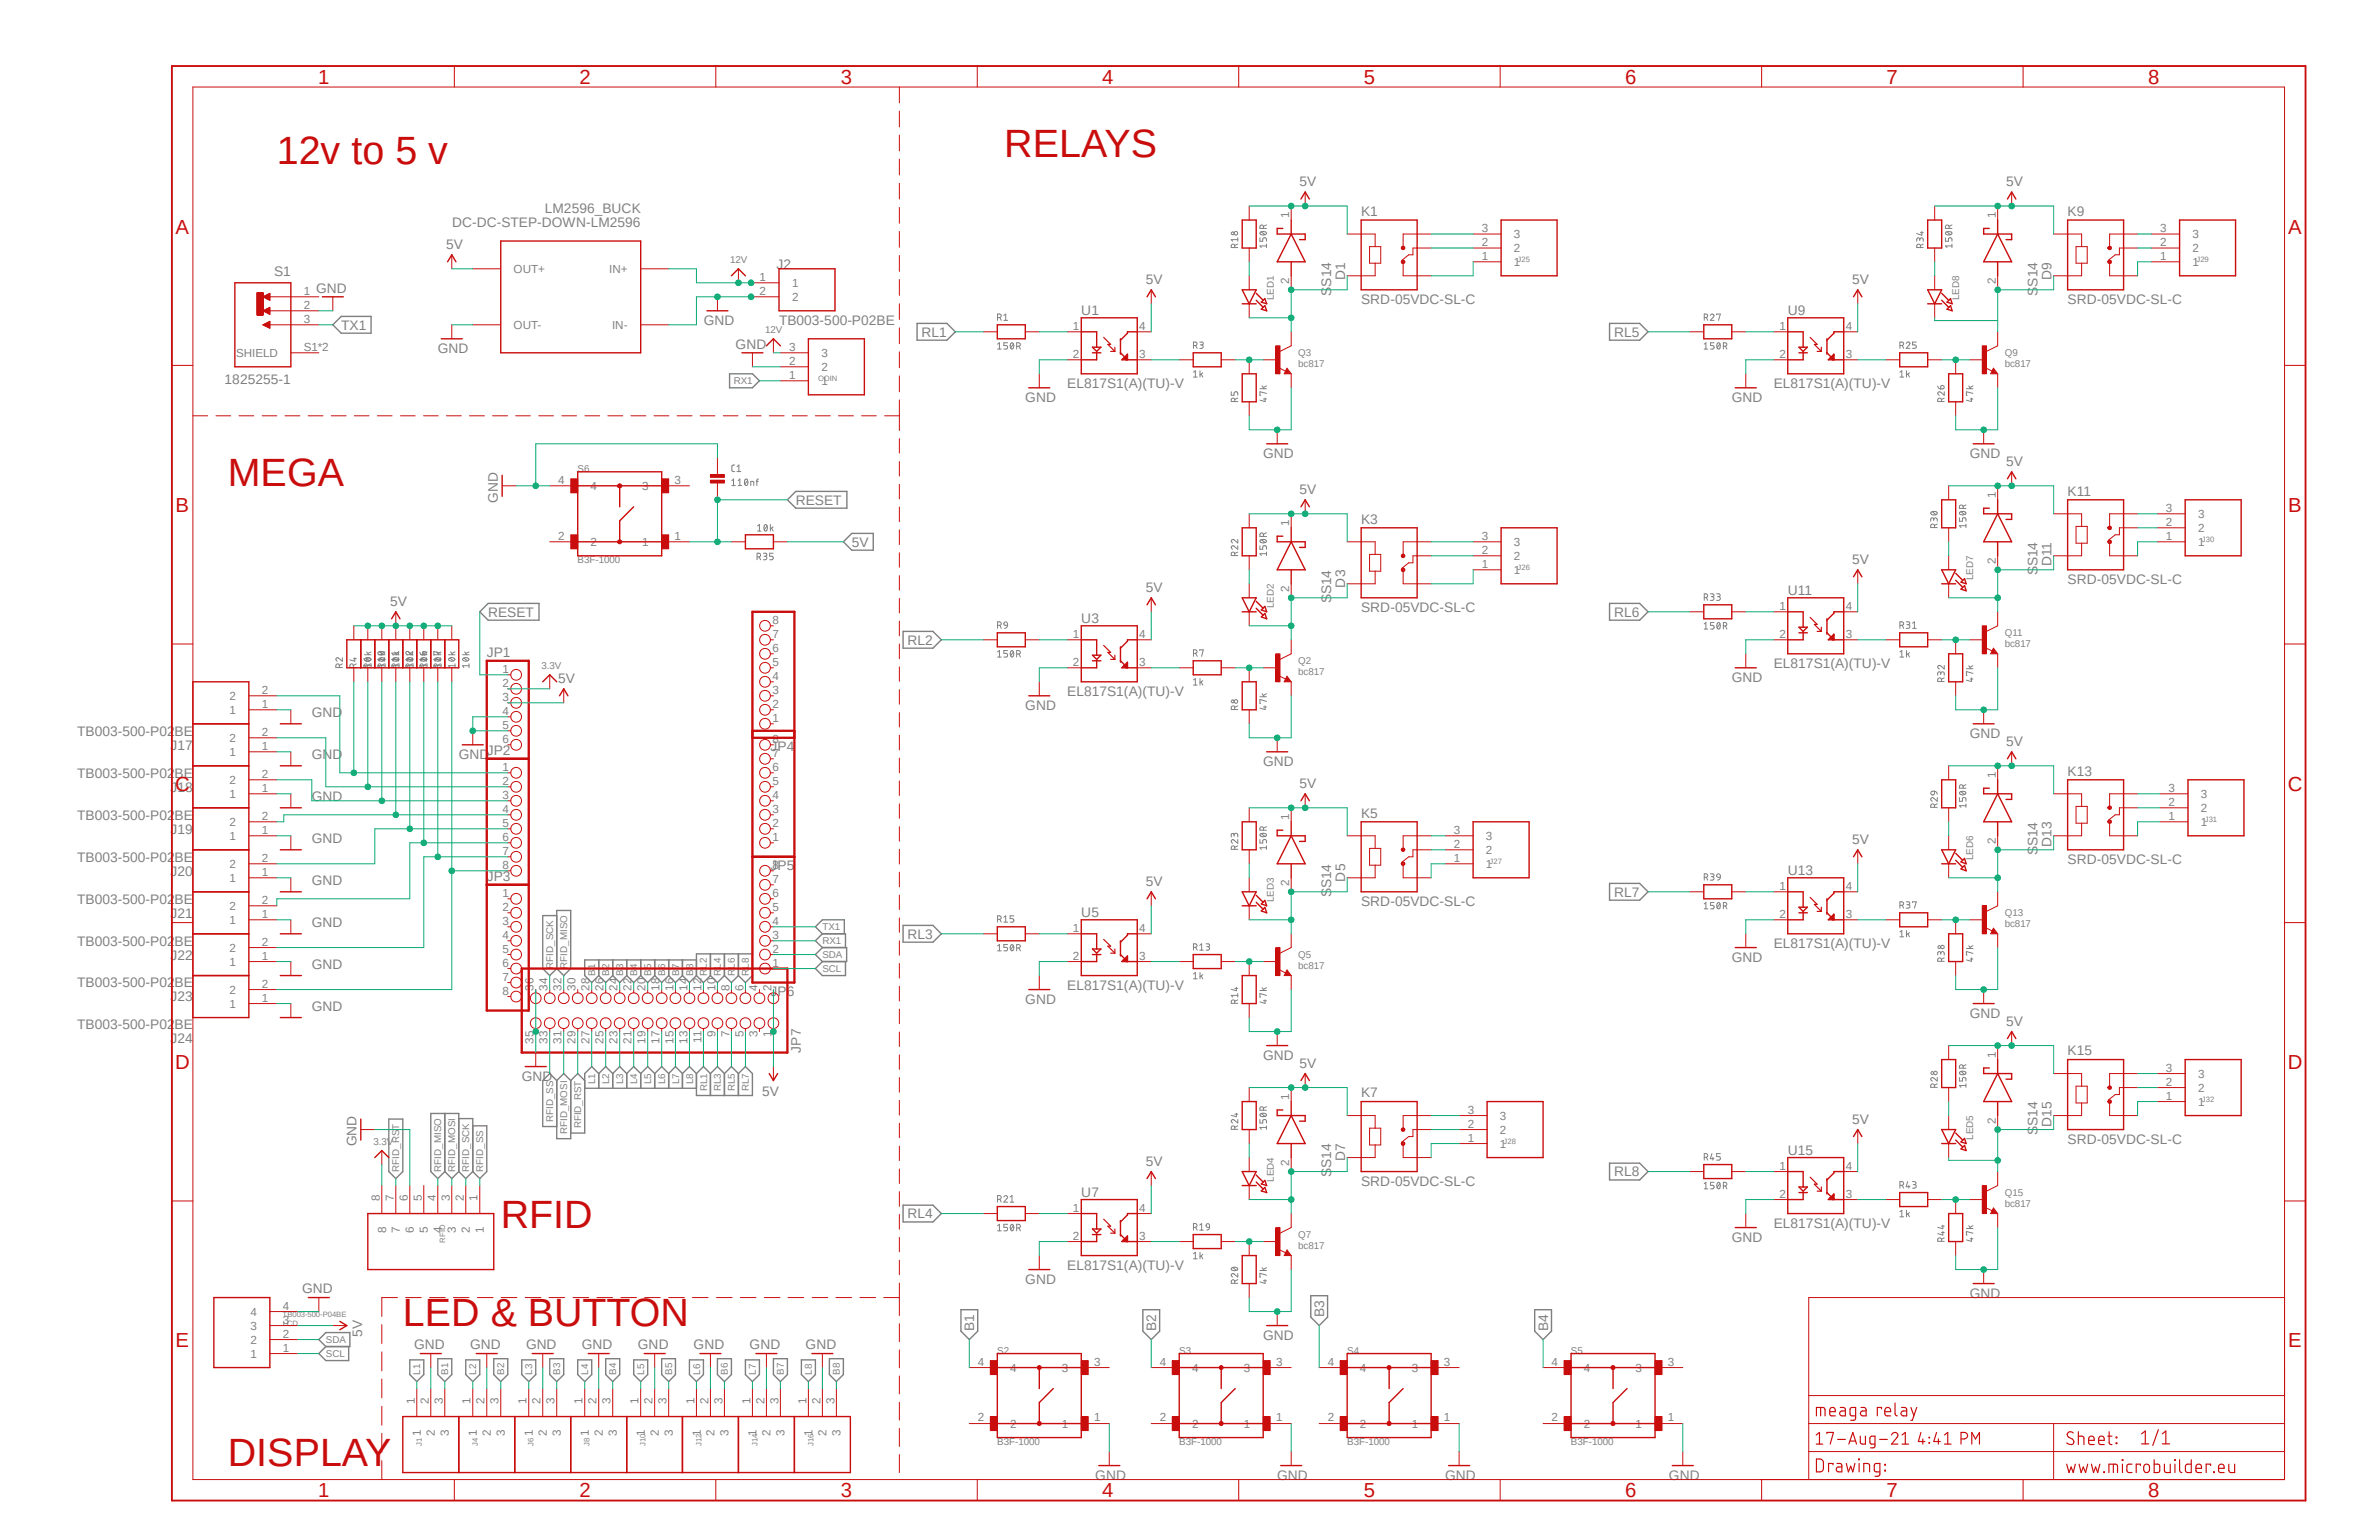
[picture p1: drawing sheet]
<svg xmlns="http://www.w3.org/2000/svg" width="432mm" height="279mm" viewBox="0 0 432 279" stroke-linecap="round" stroke-linejoin="round" font-family="sans-serif">
<defs><g id="words">
<g font-size="7.2" fill="#c90d0c">
<text x="50.2" y="29.8">12v to 5 v</text>
<text x="182.3" y="28.5">RELAYS</text>
<text x="41.4" y="88.1">MEGA</text>
<text x="90.9" y="222.7">RFID</text>
<text x="73.1" y="240.5">LED &amp; BUTTON</text>
<text x="41.4" y="265.9">DISPLAY</text>
</g>
<g font-size="3.7" fill="#c90d0c">
<text x="57.7" y="15.2">1</text>
<text x="105.2" y="15.2">2</text>
<text x="152.6" y="15.2">3</text>
<text x="200.1" y="15.2">4</text>
<text x="247.5" y="15.2">5</text>
<text x="295" y="15.2">6</text>
<text x="342.4" y="15.2">7</text>
<text x="389.9" y="15.2">8</text>
<text x="31.9" y="42.4">A</text>
<text x="415.3" y="42.4">A</text>
<text x="31.9" y="92.9">B</text>
<text x="415.3" y="92.9">B</text>
<text x="31.8" y="143.4">C</text>
<text x="415.2" y="143.4">C</text>
<text x="31.8" y="193.9">D</text>
<text x="415.2" y="193.9">D</text>
<text x="31.9" y="244.5">E</text>
<text x="415.3" y="244.5">E</text>
<text x="57.7" y="271.7">1</text>
<text x="105.2" y="271.7">2</text>
<text x="152.6" y="271.7">3</text>
<text x="200.1" y="271.7">4</text>
<text x="247.5" y="271.7">5</text>
<text x="295" y="271.7">6</text>
<text x="342.4" y="271.7">7</text>
<text x="389.9" y="271.7">8</text>
</g>
<g font-size="2.5" fill="#808080">
<text x="235.9" y="33.8">5V</text>
<text x="364.1" y="33.8">5V</text>
<text x="82" y="41.2">DC-DC-STEP-DOWN-LM2596</text>
<text x="98.9" y="38.7">LM2596_BUCK</text>
<text x="247.1" y="39.2">K1</text>
<text x="375.3" y="39.2">K9</text>
<text x="81" y="45.3">5V</text>
<text x="49.7" y="50">S1</text>
<text x="57.4" y="53.1">GND</text>
<text x="140.9" y="48.8">J2</text>
<text x="207.9" y="51.6">5V</text>
<text x="241.6" y="53.6" transform="rotate(-90 241.6 53.6)">SS14</text>
<text x="244.1" y="50.8" transform="rotate(-90 244.1 50.8)">D1</text>
<text x="336.2" y="51.6">5V</text>
<text x="369.8" y="53.6" transform="rotate(-90 369.8 53.6)">SS14</text>
<text x="372.4" y="50.8" transform="rotate(-90 372.4 50.8)">D9</text>
<text x="61.9" y="59.8">TX1</text>
<text x="127.7" y="58.9">GND</text>
<text x="141.4" y="58.9">TB003-500-P02BE</text>
<text x="196.3" y="57.2">U1</text>
<text x="247.1" y="55.2">SRD-05VDC-SL-C</text>
<text x="324.5" y="57.2">U9</text>
<text x="375.3" y="55.2">SRD-05VDC-SL-C</text>
<text x="79.5" y="64">GND</text>
<text x="133.5" y="63.2">GND</text>
<text x="167.3" y="61.1">RL1</text>
<text x="293" y="61.1">RL5</text>
<text x="40.8" y="69.6">1825255-1</text>
<text x="193.7" y="70.4">EL817S1(A)(TU)-V</text>
<text x="321.9" y="70.4">EL817S1(A)(TU)-V</text>
<text x="186.1" y="72.9">GND</text>
<text x="314.3" y="72.9">GND</text>
<text x="229.3" y="83.1">GND</text>
<text x="357.5" y="83.1">GND</text>
<text x="235.9" y="89.7">5V</text>
<text x="364.1" y="84.6">5V</text>
<text x="375.3" y="89.9">K11</text>
<text x="90.4" y="91.2" transform="rotate(-90 90.4 91.2)">GND</text>
<text x="144.4" y="91.6">RESET</text>
<text x="247.1" y="95">K3</text>
<text x="154.6" y="99.2">5V</text>
<text x="207.9" y="107.4">5V</text>
<text x="244.1" y="106.6" transform="rotate(-90 244.1 106.6)">D3</text>
<text x="324.5" y="108">U11</text>
<text x="336.2" y="102.4">5V</text>
<text x="369.8" y="104.4" transform="rotate(-90 369.8 104.4)">SS14</text>
<text x="372.4" y="102.7" transform="rotate(-90 372.4 102.7)">D11</text>
<text x="375.3" y="105.9">SRD-05VDC-SL-C</text>
<text x="70.8" y="110">5V</text>
<text x="88.6" y="111.9">RESET</text>
<text x="196.3" y="113">U3</text>
<text x="241.6" y="109.5" transform="rotate(-90 241.6 109.5)">SS14</text>
<text x="247.1" y="111">SRD-05VDC-SL-C</text>
<text x="293" y="111.9">RL6</text>
<text x="88.4" y="119.3">JP1</text>
<text x="164.7" y="117">RL2</text>
<text x="101.3" y="124">5V</text>
<text x="314.3" y="123.7">GND</text>
<text x="321.9" y="121.2">EL817S1(A)(TU)-V</text>
<text x="56.6" y="130.1">GND</text>
<text x="186.1" y="128.8">GND</text>
<text x="193.7" y="126.2">EL817S1(A)(TU)-V</text>
<text x="14" y="133.5">TB003-500-P02BE</text>
<text x="30.9" y="136">J17</text>
<text x="56.6" y="137.7">GND</text>
<text x="83.3" y="137.7">GND</text>
<text x="88.4" y="137">JP2</text>
<text x="139.9" y="136.3">JP4</text>
<text x="357.5" y="133.9">GND</text>
<text x="364.1" y="135.4">5V</text>
<text x="14" y="141.1">TB003-500-P02BE</text>
<text x="30.9" y="143.6">J18</text>
<text x="229.3" y="138.9">GND</text>
<text x="235.9" y="143">5V</text>
<text x="375.3" y="140.7">K13</text>
<text x="14" y="148.7">TB003-500-P02BE</text>
<text x="56.6" y="145.3">GND</text>
<text x="247.1" y="148.3">K5</text>
<text x="30.9" y="151.3">J19</text>
<text x="56.6" y="152.9">GND</text>
<text x="336.2" y="153.2">5V</text>
<text x="369.8" y="155.2" transform="rotate(-90 369.8 155.2)">SS14</text>
<text x="372.4" y="153.7" transform="rotate(-90 372.4 153.7)">D13</text>
<text x="14" y="156.3">TB003-500-P02BE</text>
<text x="30.9" y="158.9">J20</text>
<text x="56.6" y="160.5">GND</text>
<text x="88.4" y="159.9">JP3</text>
<text x="139.9" y="157.9">JP5</text>
<text x="207.9" y="160.8">5V</text>
<text x="244.1" y="159.9" transform="rotate(-90 244.1 159.9)">D5</text>
<text x="324.5" y="158.8">U13</text>
<text x="375.3" y="156.7">SRD-05VDC-SL-C</text>
<text x="14" y="164">TB003-500-P02BE</text>
<text x="30.9" y="166.5">J21</text>
<text x="196.3" y="166.4">U5</text>
<text x="241.6" y="162.8" transform="rotate(-90 241.6 162.8)">SS14</text>
<text x="247.1" y="164.3">SRD-05VDC-SL-C</text>
<text x="293" y="162.7">RL7</text>
<text x="14" y="171.6">TB003-500-P02BE</text>
<text x="56.6" y="168.2">GND</text>
<text x="164.7" y="170.3">RL3</text>
<text x="321.9" y="172">EL817S1(A)(TU)-V</text>
<text x="14" y="179.2">TB003-500-P02BE</text>
<text x="30.9" y="174.1">J22</text>
<text x="56.6" y="175.7">GND</text>
<text x="193.7" y="179.5">EL817S1(A)(TU)-V</text>
<text x="314.3" y="174.5">GND</text>
<text x="30.9" y="181.7">J23</text>
<text x="56.6" y="183.3">GND</text>
<text x="139.9" y="180.7">JP6</text>
<text x="186.1" y="182.1">GND</text>
<text x="357.5" y="184.6">GND</text>
<text x="14" y="186.8">TB003-500-P02BE</text>
<text x="30.9" y="189.3">J24</text>
<text x="145.3" y="191" transform="rotate(-90 145.3 191)">JP7</text>
<text x="364.1" y="186.1">5V</text>
<text x="375.3" y="191.5">K15</text>
<text x="94.7" y="196">GND</text>
<text x="229.3" y="192.2">GND</text>
<text x="235.9" y="193.8">5V</text>
<text x="138.3" y="198.8">5V</text>
<text x="247.1" y="199.1">K7</text>
<text x="336.2" y="203.9">5V</text>
<text x="64.7" y="208" transform="rotate(-90 64.7 208)">GND</text>
<text x="324.5" y="209.5">U15</text>
<text x="369.8" y="206" transform="rotate(-90 369.8 206)">SS14</text>
<text x="372.4" y="204.5" transform="rotate(-90 372.4 204.5)">D15</text>
<text x="375.3" y="207.5">SRD-05VDC-SL-C</text>
<text x="207.9" y="211.5">5V</text>
<text x="241.6" y="213.6" transform="rotate(-90 241.6 213.6)">SS14</text>
<text x="244.1" y="210.7" transform="rotate(-90 244.1 210.7)">D7</text>
<text x="247.1" y="215.1">SRD-05VDC-SL-C</text>
<text x="293" y="213.4">RL8</text>
<text x="164.7" y="221.1">RL4</text>
<text x="196.3" y="217.1">U7</text>
<text x="314.3" y="225.3">GND</text>
<text x="321.9" y="222.7">EL817S1(A)(TU)-V</text>
<text x="186.1" y="232.9">GND</text>
<text x="193.7" y="230.3">EL817S1(A)(TU)-V</text>
<text x="54.8" y="234.7">GND</text>
<text x="240.3" y="239" transform="rotate(-90 240.3 239)">B3</text>
<text x="357.5" y="235.4">GND</text>
<text x="65.7" y="242.5" transform="rotate(-90 65.7 242.5)">5V</text>
<text x="75.1" y="244.8">GND</text>
<text x="85.3" y="244.8">GND</text>
<text x="95.5" y="244.8">GND</text>
<text x="105.6" y="244.8">GND</text>
<text x="115.8" y="244.8">GND</text>
<text x="125.9" y="244.8">GND</text>
<text x="136.1" y="244.8">GND</text>
<text x="146.2" y="244.8">GND</text>
<text x="176.8" y="241.5" transform="rotate(-90 176.8 241.5)">B1</text>
<text x="209.8" y="241.5" transform="rotate(-90 209.8 241.5)">B2</text>
<text x="229.3" y="243">GND</text>
<text x="281" y="241.5" transform="rotate(-90 281 241.5)">B4</text>
<text x="198.8" y="268.4">GND</text>
<text x="231.8" y="268.4">GND</text>
<text x="262.3" y="268.4">GND</text>
<text x="302.9" y="268.4">GND</text>
</g>
<g font-size="2.1" fill="#808080">
<text x="234" y="39.5" transform="rotate(-90 234 39.5)">1</text>
<text x="362.2" y="39.5" transform="rotate(-90 362.2 39.5)">1</text>
<text x="268.9" y="47.2">1</text>
<text x="268.9" y="44.6">2</text>
<text x="268.9" y="42.1">3</text>
<text x="274.8" y="45.8">2</text>
<text x="274.8" y="43.2">3</text>
<text x="392.1" y="47.2">1</text>
<text x="392.1" y="44.6">2</text>
<text x="392.1" y="42.1">3</text>
<text x="397.9" y="45.8">2</text>
<text x="397.9" y="43.2">3</text>
<text x="55.1" y="53.5">1</text>
<text x="93.2" y="49.6">OUT+</text>
<text x="110.6" y="49.6">IN+</text>
<text x="137.9" y="51">1</text>
<text x="137.9" y="53.5">2</text>
<text x="143.8" y="52.1">1</text>
<text x="234" y="51.6" transform="rotate(-90 234 51.6)">2</text>
<text x="274.8" y="48.3">1</text>
<text x="362.2" y="51.6" transform="rotate(-90 362.2 51.6)">2</text>
<text x="397.9" y="48.3">1</text>
<text x="55.1" y="56">2</text>
<text x="55.1" y="58.6">3</text>
<text x="93.2" y="59.7">OUT-</text>
<text x="111.1" y="59.7">IN-</text>
<text x="143.8" y="54.6">2</text>
<text x="194.7" y="59.9">1</text>
<text x="206.8" y="59.9">4</text>
<text x="323" y="59.9">1</text>
<text x="335" y="59.9">4</text>
<text x="42.8" y="64.8">SHIELD</text>
<text x="55.1" y="63.7">S1*2</text>
<text x="143.2" y="63.7">3</text>
<text x="149.1" y="64.8">3</text>
<text x="194.7" y="64.9">2</text>
<text x="206.8" y="64.9">3</text>
<text x="323" y="64.9">2</text>
<text x="335" y="64.9">3</text>
<text x="143.2" y="68.7">1</text>
<text x="143.2" y="66.2">2</text>
<text x="149.1" y="69.8">1</text>
<text x="149.1" y="67.3">2</text>
<text x="101.3" y="87.8">4</text>
<text x="107.2" y="88.9">4</text>
<text x="116.5" y="88.9">3</text>
<text x="122.4" y="87.8">3</text>
<text x="234" y="95.4" transform="rotate(-90 234 95.4)">1</text>
<text x="362.2" y="90.3" transform="rotate(-90 362.2 90.3)">1</text>
<text x="393.1" y="95.4">2</text>
<text x="393.1" y="92.9">3</text>
<text x="398.9" y="94">3</text>
<text x="101.3" y="98">2</text>
<text x="107.2" y="99.1">2</text>
<text x="116.5" y="99.1">1</text>
<text x="122.4" y="98">1</text>
<text x="268.9" y="100.5">2</text>
<text x="268.9" y="98">3</text>
<text x="274.8" y="101.6">2</text>
<text x="274.8" y="99.1">3</text>
<text x="393.1" y="98">1</text>
<text x="398.9" y="99.1">1</text>
<text x="398.9" y="96.5">2</text>
<text x="234" y="107.4" transform="rotate(-90 234 107.4)">2</text>
<text x="268.9" y="103">1</text>
<text x="274.8" y="104.1">1</text>
<text x="362.2" y="102.4" transform="rotate(-90 362.2 102.4)">2</text>
<text x="140.2" y="113.2">8</text>
<text x="323" y="110.7">1</text>
<text x="335" y="110.7">4</text>
<text x="140.2" y="118.3">6</text>
<text x="140.2" y="115.7">7</text>
<text x="194.7" y="115.7">1</text>
<text x="206.8" y="115.7">4</text>
<text x="323" y="115.7">2</text>
<text x="335" y="115.7">3</text>
<text x="47.5" y="125.9">2</text>
<text x="91.2" y="122.1">1</text>
<text x="91.2" y="124.6">2</text>
<text x="140.2" y="125.9">3</text>
<text x="140.2" y="123.4">4</text>
<text x="140.2" y="120.8">5</text>
<text x="194.7" y="120.8">2</text>
<text x="206.8" y="120.8">3</text>
<text x="41.7" y="129.5">1</text>
<text x="41.7" y="127">2</text>
<text x="47.5" y="128.4">1</text>
<text x="91.2" y="127.1">3</text>
<text x="91.2" y="129.7">4</text>
<text x="140.2" y="130.9">1</text>
<text x="140.2" y="128.4">2</text>
<text x="41.7" y="137.2">1</text>
<text x="41.7" y="134.6">2</text>
<text x="47.5" y="136">1</text>
<text x="47.5" y="133.5">2</text>
<text x="91.2" y="132.2">5</text>
<text x="91.2" y="134.7">6</text>
<text x="140.2" y="137.3">7</text>
<text x="140.2" y="134.7">8</text>
<text x="41.7" y="142.2">2</text>
<text x="47.5" y="143.6">1</text>
<text x="47.5" y="141.1">2</text>
<text x="91.2" y="139.8">1</text>
<text x="91.2" y="142.4">2</text>
<text x="140.2" y="142.4">5</text>
<text x="140.2" y="139.8">6</text>
<text x="362.2" y="141.1" transform="rotate(-90 362.2 141.1)">1</text>
<text x="393.6" y="143.6">3</text>
<text x="41.7" y="144.8">1</text>
<text x="41.7" y="149.9">2</text>
<text x="47.5" y="148.7">2</text>
<text x="91.2" y="144.9">3</text>
<text x="91.2" y="147.4">4</text>
<text x="91.2" y="150">5</text>
<text x="140.2" y="150">2</text>
<text x="140.2" y="147.4">3</text>
<text x="140.2" y="144.9">4</text>
<text x="234" y="148.7" transform="rotate(-90 234 148.7)">1</text>
<text x="393.6" y="148.7">1</text>
<text x="393.6" y="146.2">2</text>
<text x="399.5" y="149.9">1</text>
<text x="399.5" y="147.3">2</text>
<text x="399.5" y="144.8">3</text>
<text x="41.7" y="152.4">1</text>
<text x="47.5" y="151.3">1</text>
<text x="91.2" y="152.5">6</text>
<text x="91.2" y="155.1">7</text>
<text x="140.2" y="152.5">1</text>
<text x="263.9" y="153.8">2</text>
<text x="263.9" y="151.3">3</text>
<text x="269.7" y="154.9">2</text>
<text x="269.7" y="152.4">3</text>
<text x="362.2" y="153.2" transform="rotate(-90 362.2 153.2)">2</text>
<text x="41.7" y="160">1</text>
<text x="41.7" y="157.5">2</text>
<text x="47.5" y="158.9">1</text>
<text x="47.5" y="156.3">2</text>
<text x="91.2" y="157.6">8</text>
<text x="140.2" y="160.1">7</text>
<text x="140.2" y="157.6">8</text>
<text x="234" y="160.8" transform="rotate(-90 234 160.8)">2</text>
<text x="263.9" y="156.3">1</text>
<text x="269.7" y="157.5">1</text>
<text x="323" y="161.4">1</text>
<text x="335" y="161.4">4</text>
<text x="41.7" y="167.6">1</text>
<text x="41.7" y="165.1">2</text>
<text x="47.5" y="166.5">1</text>
<text x="47.5" y="164">2</text>
<text x="91.2" y="162.7">1</text>
<text x="91.2" y="165.2">2</text>
<text x="91.2" y="167.8">3</text>
<text x="140.2" y="167.8">4</text>
<text x="140.2" y="165.2">5</text>
<text x="140.2" y="162.7">6</text>
<text x="323" y="166.5">2</text>
<text x="335" y="166.5">3</text>
<text x="41.7" y="172.7">2</text>
<text x="47.5" y="171.6">2</text>
<text x="91.2" y="170.3">4</text>
<text x="91.2" y="172.8">5</text>
<text x="140.2" y="172.8">2</text>
<text x="140.2" y="170.3">3</text>
<text x="194.7" y="169">1</text>
<text x="206.8" y="169">4</text>
<text x="41.7" y="175.3">1</text>
<text x="47.5" y="174.1">1</text>
<text x="47.5" y="179.2">2</text>
<text x="91.2" y="175.4">6</text>
<text x="91.2" y="177.9">7</text>
<text x="96.9" y="179.7" transform="rotate(-90 96.9 179.7)">36</text>
<text x="99.4" y="179.7" transform="rotate(-90 99.4 179.7)">34</text>
<text x="101.9" y="179.7" transform="rotate(-90 101.9 179.7)">32</text>
<text x="104.5" y="179.7" transform="rotate(-90 104.5 179.7)">30</text>
<text x="107" y="179.7" transform="rotate(-90 107 179.7)">28</text>
<text x="109.6" y="179.7" transform="rotate(-90 109.6 179.7)">26</text>
<text x="112.1" y="179.7" transform="rotate(-90 112.1 179.7)">24</text>
<text x="114.6" y="179.7" transform="rotate(-90 114.6 179.7)">22</text>
<text x="117.2" y="179.7" transform="rotate(-90 117.2 179.7)">20</text>
<text x="119.7" y="179.7" transform="rotate(-90 119.7 179.7)">18</text>
<text x="122.3" y="179.7" transform="rotate(-90 122.3 179.7)">16</text>
<text x="124.8" y="179.7" transform="rotate(-90 124.8 179.7)">14</text>
<text x="127.3" y="179.7" transform="rotate(-90 127.3 179.7)">12</text>
<text x="129.9" y="179.7" transform="rotate(-90 129.9 179.7)">10</text>
<text x="132.4" y="179.7" transform="rotate(-90 132.4 179.7)">8</text>
<text x="135" y="179.7" transform="rotate(-90 135 179.7)">6</text>
<text x="137.5" y="179.7" transform="rotate(-90 137.5 179.7)">4</text>
<text x="140" y="179.7" transform="rotate(-90 140 179.7)">2</text>
<text x="140.2" y="175.4">1</text>
<text x="194.7" y="174.1">2</text>
<text x="206.8" y="174.1">3</text>
<text x="41.7" y="182.8">1</text>
<text x="41.7" y="180.3">2</text>
<text x="47.5" y="181.7">1</text>
<text x="91.2" y="180.5">8</text>
<text x="96.9" y="189.4" transform="rotate(-90 96.9 189.4)">35</text>
<text x="99.4" y="189.4" transform="rotate(-90 99.4 189.4)">33</text>
<text x="101.9" y="189.4" transform="rotate(-90 101.9 189.4)">31</text>
<text x="104.5" y="189.4" transform="rotate(-90 104.5 189.4)">29</text>
<text x="107" y="189.4" transform="rotate(-90 107 189.4)">27</text>
<text x="109.6" y="189.4" transform="rotate(-90 109.6 189.4)">25</text>
<text x="112.1" y="189.4" transform="rotate(-90 112.1 189.4)">23</text>
<text x="114.6" y="189.4" transform="rotate(-90 114.6 189.4)">21</text>
<text x="117.2" y="189.4" transform="rotate(-90 117.2 189.4)">19</text>
<text x="119.7" y="189.4" transform="rotate(-90 119.7 189.4)">17</text>
<text x="122.3" y="189.4" transform="rotate(-90 122.3 189.4)">15</text>
<text x="124.8" y="189.4" transform="rotate(-90 124.8 189.4)">13</text>
<text x="127.3" y="189.2" transform="rotate(-90 127.3 189.2)">11</text>
<text x="129.9" y="188.2" transform="rotate(-90 129.9 188.2)">9</text>
<text x="132.4" y="188.2" transform="rotate(-90 132.4 188.2)">7</text>
<text x="135" y="188.2" transform="rotate(-90 135 188.2)">5</text>
<text x="137.5" y="188.2" transform="rotate(-90 137.5 188.2)">3</text>
<text x="140" y="188.2" transform="rotate(-90 140 188.2)">1</text>
<text x="362.2" y="191.9" transform="rotate(-90 362.2 191.9)">1</text>
<text x="393.1" y="197">2</text>
<text x="393.1" y="194.4">3</text>
<text x="398.9" y="195.5">3</text>
<text x="234" y="199.5" transform="rotate(-90 234 199.5)">1</text>
<text x="266.4" y="202.1">3</text>
<text x="272.2" y="203.2">3</text>
<text x="362.2" y="204" transform="rotate(-90 362.2 204)">2</text>
<text x="393.1" y="199.5">1</text>
<text x="398.9" y="200.6">1</text>
<text x="398.9" y="198.1">2</text>
<text x="266.4" y="207.1">1</text>
<text x="266.4" y="204.6">2</text>
<text x="272.2" y="208.2">1</text>
<text x="272.2" y="205.7">2</text>
<text x="234" y="211.6" transform="rotate(-90 234 211.6)">2</text>
<text x="323" y="212.2">1</text>
<text x="335" y="212.2">4</text>
<text x="68.9" y="217.8" transform="rotate(-90 68.9 217.8)">8</text>
<text x="71.5" y="217.8" transform="rotate(-90 71.5 217.8)">7</text>
<text x="74" y="217.8" transform="rotate(-90 74 217.8)">6</text>
<text x="76.5" y="217.8" transform="rotate(-90 76.5 217.8)">5</text>
<text x="79.1" y="217.8" transform="rotate(-90 79.1 217.8)">4</text>
<text x="81.6" y="217.8" transform="rotate(-90 81.6 217.8)">3</text>
<text x="84.2" y="217.8" transform="rotate(-90 84.2 217.8)">2</text>
<text x="86.7" y="217.8" transform="rotate(-90 86.7 217.8)">1</text>
<text x="194.7" y="219.8">1</text>
<text x="206.8" y="219.8">4</text>
<text x="323" y="217.3">2</text>
<text x="335" y="217.3">3</text>
<text x="70.1" y="223.7" transform="rotate(-90 70.1 223.7)">8</text>
<text x="72.6" y="223.7" transform="rotate(-90 72.6 223.7)">7</text>
<text x="75.1" y="223.7" transform="rotate(-90 75.1 223.7)">6</text>
<text x="77.7" y="223.7" transform="rotate(-90 77.7 223.7)">5</text>
<text x="80.2" y="223.7" transform="rotate(-90 80.2 223.7)">4</text>
<text x="82.8" y="223.7" transform="rotate(-90 82.8 223.7)">3</text>
<text x="85.3" y="223.7" transform="rotate(-90 85.3 223.7)">2</text>
<text x="87.8" y="223.7" transform="rotate(-90 87.8 223.7)">1</text>
<text x="194.7" y="224.9">2</text>
<text x="206.8" y="224.9">3</text>
<text x="45.5" y="238.7">4</text>
<text x="51.3" y="237.6">4</text>
<text x="45.5" y="243.8">2</text>
<text x="45.5" y="241.3">3</text>
<text x="51.3" y="245.2">1</text>
<text x="51.3" y="242.7">2</text>
<text x="51.3" y="240.2">3</text>
<text x="45.5" y="246.3">1</text>
<text x="177.5" y="247.8">4</text>
<text x="183.3" y="248.9">4</text>
<text x="192.7" y="248.9">3</text>
<text x="198.6" y="247.8">3</text>
<text x="210.5" y="247.8">4</text>
<text x="216.4" y="248.9">4</text>
<text x="225.8" y="248.9">3</text>
<text x="231.6" y="247.8">3</text>
<text x="241" y="247.8">4</text>
<text x="246.8" y="248.9">4</text>
<text x="256.2" y="248.9">3</text>
<text x="262.1" y="247.8">3</text>
<text x="281.6" y="247.8">4</text>
<text x="287.5" y="248.9">4</text>
<text x="296.8" y="248.9">3</text>
<text x="302.7" y="247.8">3</text>
<text x="75.3" y="254.7" transform="rotate(-90 75.3 254.7)">1</text>
<text x="77.8" y="254.7" transform="rotate(-90 77.8 254.7)">2</text>
<text x="80.3" y="254.7" transform="rotate(-90 80.3 254.7)">3</text>
<text x="85.4" y="254.7" transform="rotate(-90 85.4 254.7)">1</text>
<text x="88" y="254.7" transform="rotate(-90 88 254.7)">2</text>
<text x="90.5" y="254.7" transform="rotate(-90 90.5 254.7)">3</text>
<text x="95.6" y="254.7" transform="rotate(-90 95.6 254.7)">1</text>
<text x="98.1" y="254.7" transform="rotate(-90 98.1 254.7)">2</text>
<text x="100.7" y="254.7" transform="rotate(-90 100.7 254.7)">3</text>
<text x="105.7" y="254.7" transform="rotate(-90 105.7 254.7)">1</text>
<text x="108.3" y="254.7" transform="rotate(-90 108.3 254.7)">2</text>
<text x="110.8" y="254.7" transform="rotate(-90 110.8 254.7)">3</text>
<text x="115.9" y="254.7" transform="rotate(-90 115.9 254.7)">1</text>
<text x="118.4" y="254.7" transform="rotate(-90 118.4 254.7)">2</text>
<text x="121" y="254.7" transform="rotate(-90 121 254.7)">3</text>
<text x="126.1" y="254.7" transform="rotate(-90 126.1 254.7)">1</text>
<text x="128.6" y="254.7" transform="rotate(-90 128.6 254.7)">2</text>
<text x="131.1" y="254.7" transform="rotate(-90 131.1 254.7)">3</text>
<text x="136.2" y="254.7" transform="rotate(-90 136.2 254.7)">1</text>
<text x="138.8" y="254.7" transform="rotate(-90 138.8 254.7)">2</text>
<text x="141.3" y="254.7" transform="rotate(-90 141.3 254.7)">3</text>
<text x="146.4" y="254.7" transform="rotate(-90 146.4 254.7)">1</text>
<text x="148.9" y="254.7" transform="rotate(-90 148.9 254.7)">2</text>
<text x="151.5" y="254.7" transform="rotate(-90 151.5 254.7)">3</text>
<text x="177.5" y="257.9">2</text>
<text x="198.6" y="257.9">1</text>
<text x="210.5" y="257.9">2</text>
<text x="231.6" y="257.9">1</text>
<text x="241" y="257.9">2</text>
<text x="262.1" y="257.9">1</text>
<text x="281.6" y="257.9">2</text>
<text x="302.7" y="257.9">1</text>
<text x="76.4" y="260.5" transform="rotate(-90 76.4 260.5)">1</text>
<text x="79" y="260.5" transform="rotate(-90 79 260.5)">2</text>
<text x="81.5" y="260.5" transform="rotate(-90 81.5 260.5)">3</text>
<text x="86.6" y="260.5" transform="rotate(-90 86.6 260.5)">1</text>
<text x="89.1" y="260.5" transform="rotate(-90 89.1 260.5)">2</text>
<text x="91.7" y="260.5" transform="rotate(-90 91.7 260.5)">3</text>
<text x="96.7" y="260.5" transform="rotate(-90 96.7 260.5)">1</text>
<text x="99.3" y="260.5" transform="rotate(-90 99.3 260.5)">2</text>
<text x="101.8" y="260.5" transform="rotate(-90 101.8 260.5)">3</text>
<text x="106.9" y="260.5" transform="rotate(-90 106.9 260.5)">1</text>
<text x="109.4" y="260.5" transform="rotate(-90 109.4 260.5)">2</text>
<text x="112" y="260.5" transform="rotate(-90 112 260.5)">3</text>
<text x="117.1" y="260.5" transform="rotate(-90 117.1 260.5)">1</text>
<text x="119.6" y="260.5" transform="rotate(-90 119.6 260.5)">2</text>
<text x="122.1" y="260.5" transform="rotate(-90 122.1 260.5)">3</text>
<text x="127.2" y="260.5" transform="rotate(-90 127.2 260.5)">1</text>
<text x="129.7" y="260.5" transform="rotate(-90 129.7 260.5)">2</text>
<text x="132.2" y="260.5" transform="rotate(-90 132.2 260.5)">3</text>
<text x="137.3" y="260.5" transform="rotate(-90 137.3 260.5)">1</text>
<text x="139.9" y="260.5" transform="rotate(-90 139.9 260.5)">2</text>
<text x="142.4" y="260.5" transform="rotate(-90 142.4 260.5)">3</text>
<text x="147.5" y="260.5" transform="rotate(-90 147.5 260.5)">1</text>
<text x="150" y="260.5" transform="rotate(-90 150 260.5)">2</text>
<text x="152.6" y="260.5" transform="rotate(-90 152.6 260.5)">3</text>
<text x="183.3" y="259">2</text>
<text x="192.7" y="259">1</text>
<text x="216.4" y="259">2</text>
<text x="225.8" y="259">1</text>
<text x="246.8" y="259">2</text>
<text x="256.2" y="259">1</text>
<text x="287.5" y="259">2</text>
<text x="296.8" y="259">1</text>
</g>
<g font-size="1.8" fill="#808080">
<text x="132.5" y="47.8">12V</text>
<text x="231.2" y="54.4" transform="rotate(-90 231.2 54.4)">LED1</text>
<text x="355.6" y="54.4" transform="rotate(-90 355.6 54.4)">LED8</text>
<text x="138.9" y="60.5">12V</text>
<text x="235.6" y="64.6">Q3</text>
<text x="363.9" y="64.6">Q9</text>
<text x="133.2" y="69.7">RX1</text>
<text x="235.6" y="66.5">bc817</text>
<text x="363.9" y="66.5">bc817</text>
<text x="104.8" y="85.6">S6</text>
<text x="104.8" y="102.1">B3F-1000</text>
<text x="358.1" y="105.2" transform="rotate(-90 358.1 105.2)">LED7</text>
<text x="231.2" y="110.3" transform="rotate(-90 231.2 110.3)">LED2</text>
<text x="363.9" y="117.3">bc817</text>
<text x="363.9" y="115.4">Q11</text>
<text x="98.3" y="121.4">3.3V</text>
<text x="235.6" y="122.4">bc817</text>
<text x="235.6" y="120.5">Q2</text>
<text x="358.1" y="156" transform="rotate(-90 358.1 156)">LED6</text>
<text x="231.2" y="163.7" transform="rotate(-90 231.2 163.7)">LED3</text>
<text x="363.9" y="166.2">Q13</text>
<text x="149.3" y="173.9">SDA</text>
<text x="149.3" y="171.3">RX1</text>
<text x="149.3" y="168.8">TX1</text>
<text x="235.6" y="173.9">Q5</text>
<text x="363.9" y="168.1">bc817</text>
<text x="100.4" y="175.7" transform="rotate(-90 100.4 175.7)">RFID_SCK</text>
<text x="103" y="175.7" transform="rotate(-90 103 175.7)">RFID_MISO</text>
<text x="108" y="177" transform="rotate(-90 108 177)">B1</text>
<text x="110.6" y="177" transform="rotate(-90 110.6 177)">B2</text>
<text x="113.1" y="177" transform="rotate(-90 113.1 177)">B3</text>
<text x="115.7" y="177" transform="rotate(-90 115.7 177)">B4</text>
<text x="118.2" y="177" transform="rotate(-90 118.2 177)">B5</text>
<text x="120.7" y="177" transform="rotate(-90 120.7 177)">B6</text>
<text x="123.3" y="177" transform="rotate(-90 123.3 177)">B7</text>
<text x="125.8" y="177" transform="rotate(-90 125.8 177)">B8</text>
<text x="128.3" y="177" transform="rotate(-90 128.3 177)">RL2</text>
<text x="130.9" y="177" transform="rotate(-90 130.9 177)">RL4</text>
<text x="133.4" y="177" transform="rotate(-90 133.4 177)">RL6</text>
<text x="135.9" y="177" transform="rotate(-90 135.9 177)">RL8</text>
<text x="149.3" y="176.4">SCL</text>
<text x="235.6" y="175.7">bc817</text>
<text x="108" y="196.7" transform="rotate(-90 108 196.7)">L1</text>
<text x="110.6" y="196.7" transform="rotate(-90 110.6 196.7)">L2</text>
<text x="113.1" y="196.7" transform="rotate(-90 113.1 196.7)">L3</text>
<text x="115.7" y="196.7" transform="rotate(-90 115.7 196.7)">L4</text>
<text x="118.2" y="196.7" transform="rotate(-90 118.2 196.7)">L5</text>
<text x="120.7" y="196.7" transform="rotate(-90 120.7 196.7)">L6</text>
<text x="123.3" y="196.7" transform="rotate(-90 123.3 196.7)">L7</text>
<text x="125.8" y="196.7" transform="rotate(-90 125.8 196.7)">L8</text>
<text x="128.4" y="198" transform="rotate(-90 128.4 198)">RL1</text>
<text x="130.9" y="198" transform="rotate(-90 130.9 198)">RL3</text>
<text x="133.4" y="198" transform="rotate(-90 133.4 198)">RL5</text>
<text x="135.9" y="198" transform="rotate(-90 135.9 198)">RL7</text>
<text x="100.4" y="203.5" transform="rotate(-90 100.4 203.5)">RFID_SS</text>
<text x="67.8" y="207.7">3.3V</text>
<text x="103" y="205.7" transform="rotate(-90 103 205.7)">RFID_MOSI</text>
<text x="105.5" y="204.7" transform="rotate(-90 105.5 204.7)">RFID_RST</text>
<text x="358.1" y="206.8" transform="rotate(-90 358.1 206.8)">LED5</text>
<text x="72.5" y="212.6" transform="rotate(-90 72.5 212.6)">RFID_RST</text>
<text x="80.1" y="212.6" transform="rotate(-90 80.1 212.6)">RFID_MISO</text>
<text x="82.6" y="212.6" transform="rotate(-90 82.6 212.6)">RFID_MOSI</text>
<text x="85.2" y="212.6" transform="rotate(-90 85.2 212.6)">RFID_SCK</text>
<text x="87.7" y="212.6" transform="rotate(-90 87.7 212.6)">RFID_SS</text>
<text x="231.2" y="214.4" transform="rotate(-90 231.2 214.4)">LED4</text>
<text x="363.9" y="218.9">bc817</text>
<text x="363.9" y="217">Q15</text>
<text x="235.6" y="226.5">bc817</text>
<text x="235.6" y="224.6">Q7</text>
<text x="59.1" y="243.7">SDA</text>
<text x="181" y="245.6">S2</text>
<text x="214" y="245.6">S3</text>
<text x="244.5" y="245.6">S4</text>
<text x="285.1" y="245.6">S5</text>
<text x="59.1" y="246.2">SCL</text>
<text x="76.3" y="249.4" transform="rotate(-90 76.3 249.4)">L1</text>
<text x="81.4" y="249.4" transform="rotate(-90 81.4 249.4)">B1</text>
<text x="86.4" y="249.4" transform="rotate(-90 86.4 249.4)">L2</text>
<text x="91.5" y="249.4" transform="rotate(-90 91.5 249.4)">B2</text>
<text x="96.6" y="249.4" transform="rotate(-90 96.6 249.4)">L3</text>
<text x="101.7" y="249.4" transform="rotate(-90 101.7 249.4)">B3</text>
<text x="106.8" y="249.4" transform="rotate(-90 106.8 249.4)">L4</text>
<text x="111.8" y="249.4" transform="rotate(-90 111.8 249.4)">B4</text>
<text x="116.9" y="249.4" transform="rotate(-90 116.9 249.4)">L5</text>
<text x="122" y="249.4" transform="rotate(-90 122 249.4)">B5</text>
<text x="127.1" y="249.4" transform="rotate(-90 127.1 249.4)">L6</text>
<text x="132.1" y="249.4" transform="rotate(-90 132.1 249.4)">B6</text>
<text x="137.2" y="249.4" transform="rotate(-90 137.2 249.4)">L7</text>
<text x="142.3" y="249.4" transform="rotate(-90 142.3 249.4)">B7</text>
<text x="147.4" y="249.4" transform="rotate(-90 147.4 249.4)">L8</text>
<text x="152.4" y="249.4" transform="rotate(-90 152.4 249.4)">B8</text>
<text x="181" y="262.1">B3F-1000</text>
<text x="214" y="262.1">B3F-1000</text>
<text x="244.5" y="262.1">B3F-1000</text>
<text x="285.1" y="262.1">B3F-1000</text>
</g>
<g font-size="1.4" fill="#808080">
<text x="275.5" y="47.6">J25</text>
<text x="398.6" y="47.6">J29</text>
<text x="148.5" y="69.2">COIN</text>
<text x="399.7" y="98.4">J30</text>
<text x="275.5" y="103.5">J26</text>
<text x="400.2" y="149.2">J31</text>
<text x="270.4" y="156.8">J27</text>
<text x="399.7" y="200">J32</text>
<text x="272.9" y="207.6">J28</text>
<text x="80.8" y="225.5" transform="rotate(-90 80.8 225.5)">RFID</text>
<text x="51.3" y="238.9">TB003-500-P04BE</text>
<text x="51.3" y="240.6">LCD</text>
<text x="76.6" y="262.3" transform="rotate(-90 76.6 262.3)">J1</text>
<text x="86.7" y="262.3" transform="rotate(-90 86.7 262.3)">J4</text>
<text x="96.9" y="262.3" transform="rotate(-90 96.9 262.3)">J6</text>
<text x="107" y="262.3" transform="rotate(-90 107 262.3)">J8</text>
<text x="117.2" y="262.3" transform="rotate(-90 117.2 262.3)">J10</text>
<text x="127.3" y="262.3" transform="rotate(-90 127.3 262.3)">J12</text>
<text x="137.5" y="262.3" transform="rotate(-90 137.5 262.3)">J14</text>
<text x="147.7" y="262.3" transform="rotate(-90 147.7 262.3)">J16</text>
</g>
</g></defs>
<path d="M13 11.6l405.8 261.2M418.8 11.6l-405.8 261.2" fill="none" stroke="#fff" stroke-width=".18"/>
<g fill="none" stroke="#808080" stroke-width=".18">
<path d="M181.1 57.6h.3a.32 .32 0 0 0 .3-.3 .32 .32 0 0 0-.3-.3h-.3v1.1M181.5 57.6l.2 .5M182.2 57.2l.3-.2v1.1M182.2 58.1h.7M224.1 44.9v-.5a.31 .31 0 0 0-.4-.1 .31 .31 0 0 0-.2 .3v.3h1.2M224.7 43.1v.7M224.7 44.3l-.6 .2M224.7 43.5h-1.2l.2 .3M228.7 43.1v.7h.5v-.5l.2-.2 .4 .2 .1 .5M228.7 42.2l.6-.2a.42 .42 0 0 1 .5 .5l-.3 .1h-.4l-.4-.1zM228.9 42.1l.7 .5M229.3 41.4v-.4a.31 .31 0 0 0-.4-.2 .31 .31 0 0 0-.2 .3v.3h1.2"/>
<path d="M229.9 44.6h-1.2l.2 .3M229.9 44.3v.6M229.9 40.8l-.6 .3M309.3 57.6h.3a.32 .32 0 0 0 .4-.3 .32 .32 0 0 0-.4-.3h-.3v1.1M309.7 57.6l.3 .5M310.4 57.2a.33 .33 0 0 1 .5-.2 .33 .33 0 0 1 .1 .5l-.6 .6h.7M311.6 57.1v-.1h.7l-.4 1.1M348.4 43.5a.32 .32 0 0 1 .4-.4 .32 .32 0 0 1 .3 .4v.3M348.4 43.6v-.3l-.3-.2-.2 .3v.4M348.6 44.9v-.3a.34 .34 0 0 0-.4-.3 .34 .34 0 0 0-.3 .3v.3h1.2M348.6 42.2h.5M348.8 42v.7l-.9-.3"/>
<path d="M349.1 44.3l-.5 .2M353.1 43.1v.7h.6v-.5l.2-.2 .3 .2 .1 .5M353.1 42.2l.6-.2a.42 .42 0 0 1 .5 .5l-.3 .1h-.4l-.4-.1zM353.4 42.1l.6 .5M353.8 41.4v-.3a.34 .34 0 0 0-.4-.3 .34 .34 0 0 0-.3 .3v.3h1.2M354.3 44.6h-1.2l.3 .3M354.3 44.3v.6M354.3 40.8l-.5 .3M181.1 62.4l.3-.2v1.1M181.1 63.3h.6M182.9 62.2h-.7v.5h.6l.1 .2-.1 .4h-.6M183.6 62.2a.53 .53 0 0 1 .4 .6 .53 .53 0 0 1-.4 .5l-.3-.6z"/>
<path d="M183.9 62.4l-.5 .7M184.5 62.8h.4a.32 .32 0 0 0 .3-.3 .32 .32 0 0 0-.3-.3h-.4v1.1M185 62.8l.2 .5M216.6 62.7h.4a.33 .33 0 0 0 .2-.2 .33 .33 0 0 0-.1-.4h-.5v1.1M216.6 67.5l.4-.2v1.1M216.6 68.4h.7M217 62.7l.3 .5M217.8 62.1h.5l.1 .3-.3 .2M217.8 67.3v1.1M217.9 62.6h.2M218 67.9l.3 .5M218.1 62.6a.32 .32 0 0 1 .3 .3 .32 .32 0 0 1-.3 .3h-.3"/>
<path d="M218.3 67.6l-.5 .4M223.5 71.1v.6h.5v-.5l.3-.1 .3 .1 .1 .5M224.1 72.9v-.5a.31 .31 0 0 0-.4-.2 .31 .31 0 0 0-.2 .3v.4h1.2M224.7 72.2l-.6 .3M228.7 70.5h1.2M229.1 70l.3 .5M229.3 72.4h.6M229.6 72.2v.7l-.9-.3M229.9 71.4l-1.2-.3v.6h.1M229.9 70l-.6 .3M309.3 63.3h.7M309.3 62.4l.3-.2v1.1"/>
<path d="M311.1 62.2h-.6v.5h.5l.1 .2-.1 .4h-.5M311.7 62.3l.2-.1a.65 .65 0 0 1 0 1.1l-.3-.4zM312.2 62.4l-.5 .7M312.8 62.8h.3a.32 .32 0 0 0 .3-.3 .32 .32 0 0 0-.3-.3h-.3v1.1M313.2 62.8l.2 .5M344.8 62.7h.4a.32 .32 0 0 0 .3-.3 .32 .32 0 0 0-.3-.3h-.4v1.1M344.8 68.4h.7M344.8 67.5l.4-.2v1.1M345.3 62.7l.2 .5M346 62.3l.2-.2a.31 .31 0 0 1 .4 .1 .31 .31 0 0 1-.1 .4l-.5 .6h.7M346 67.3v1.1M346.3 67.9l.3 .5"/>
<path d="M346.6 67.6l-.6 .4M347.8 62.1h-.7v.5h.6l.1 .2-.1 .4h-.6M351.7 70.1l.3 .4 .3 .1M352.3 70.1a.33 .33 0 0 1 .5 0 .33 .33 0 0 1-.2 .5h-.3zM352.4 72.9v-.4a.34 .34 0 0 0-.4-.3 .34 .34 0 0 0-.3 .3v.4h1.2M352.9 71.1v.6l-.6-.5-.4-.1a.29 .29 0 0 0-.1 .5l.2 .1M352.9 72.2l-.5 .3M356.9 70.5h1.2M357.3 70l.4 .5M357.6 72.4h.5M357.8 72.2v.7l-.9-.3M358.1 71.4l-1.2-.3v.6h.1"/>
<path d="M358.1 70l-.6 .3M132.8 87.2l.3-.3v1.2M132.8 88.1h.7M133.3 84.4l-.5 .1v.9l.5 .2M133.8 85.6h.7M133.8 84.7l.3-.3v1.2M134 88.1h.6M134 87.2l.3-.3v1.2M135.3 87l.1-.1a.69 .69 0 0 1 0 1.2l-.3-.4v-.4zM135.7 87.2l-.5 .6M136.3 88.1v-.8l.4 .1 .1 .7M137.2 87.3h.4"/>
<path d="M137.5 95.4l.3-.2v1.2M137.5 96.4h.6M137.6 86.9l-.2 .2v1M138.8 95.2h.2a.74 .74 0 0 1 0 1.2 .79 .79 0 0 1-.2-1.2zM139.2 95.4l-.5 .7M139.8 95.2v1.2M140 95.8l.3 .6M140.3 95.6l-.5 .4M224.7 99v.7l-.7-.6a.32 .32 0 0 0-.5 .1 .32 .32 0 0 0 .2 .5M224.7 97.9v.6l-.7-.5a.32 .32 0 0 0-.5 .1 .32 .32 0 0 0 .2 .4M228.7 99v.7h.5l.1-.7h.4l.2 .7M228.7 98l.4-.1h.4l.4 .3a.69 .69 0 0 1-1.2 0z"/>
<path d="M228.9 97.9l.7 .5M229.3 97.3l-.1-.6a.34 .34 0 0 0-.5 .3v.3h1.2M229.9 96.6l-.6 .3M350.5 93l.3-.2h.4l.4 .3a.69 .69 0 0 1-1.2 0zM350.7 92.8l.7 .6M351 94.2a.32 .32 0 0 1 .3-.3 .32 .32 0 0 1 .3 .3v.4M351 94.4l-.1-.4-.3-.1-.2 .3v.4M351.1 95.7v-.3a.34 .34 0 0 0-.3-.3 .34 .34 0 0 0-.4 .3v.3h1.2M351.6 95.1l-.5 .2M355.6 93.9v.7h.6v-.5l.1-.2h.4l.1 .7M355.7 93l.3-.2h.4l.4 .3a.69 .69 0 0 1-1.2 0zM355.9 92.8l.7 .5"/>
<path d="M356.3 92.2v-.3a.34 .34 0 0 0-.3-.3 .34 .34 0 0 0-.4 .3v.3h1.2M356.8 95.1v.6M356.8 95.4h-1.2l.3 .3M356.8 91.6l-.5 .3M62.1 119.3v.7l-.7-.7h-.3l-.1 .3 .2 .4M64.1 119.5h.6M64.4 119.3v.7l-.9-.3M66 119.5l.1 .2 .4 .3M66.2 118.8h1.2M66.2 119.5l.6-.2 .4 .1 .2 .2a.69 .69 0 0 1-1.2 0zM66.4 119.4l.7 .5M66.5 118.3l.4 .5"/>
<path d="M66.7 119.3a.35 .35 0 0 1 .5 .2 .35 .35 0 0 1-.3 .5h-.4zM67.4 118.3l-.6 .2M68.6 118.4l.4-.2h.4l.4 .3a.69 .69 0 0 1-1.2 0zM68.7 118.8h1.2M68.7 119.5l.6-.2 .4 .1 .2 .2a.69 .69 0 0 1-1.2 0zM68.8 118.2l.7 .5M69 119.4l.6 .5M69.1 118.3l.4 .5M69.8 119.6h-1.2l.2 .4M69.8 119.3v.7M69.9 118.3l-.6 .2M71.2 118.8h1.2"/>
<path d="M71.3 119.5l.5-.2 .5 .1 .1 .2a.69 .69 0 0 1-1.2 0zM71.5 119.4l.6 .5M71.6 118.3l.4 .5M72.3 119.6h-1.2l.3 .4M72.3 118.2v.6M72.3 119.3v.7M72.3 118.5h-1.2l.3 .3M72.4 118.3l-.5 .2M73.8 118.8h1.2M73.8 119.5l.6-.2 .4 .1 .2 .2a.69 .69 0 0 1-1.2 0zM74 119.4l.7 .5M74.2 118.3l-.4-.1-.1 .1v.3l.2 .2"/>
<path d="M74.2 118.3l.3 .5M74.8 119.6h-1.1l.2 .4M74.8 118.2v.6l-.6-.5M74.8 119.3v.7M75 118.3l-.6 .2M76.2 118.3l.3 .4 .2 .1M76.3 118.8h1.2M76.4 119.5l.5-.2 .4 .1 .2 .2a.69 .69 0 0 1-1.2 0zM76.6 119.4l.6 .5M76.7 118.3l.4 .5M76.8 118.2a.35 .35 0 0 1 .6 .2 .35 .35 0 0 1-.4 .4h-.3zM77.4 119.6h-1.2l.3 .4"/>
<path d="M77.4 119.3v.7M77.5 118.3l-.5 .2M78.9 118.8h1.2M78.9 119.5l.6-.2 .4 .1 .2 .2a.69 .69 0 0 1-1.2 0zM79.1 119.4l.7 .5M79.2 118.3l.4 .5M79.9 119.6h-1.2l.3 .4M79.9 118.5l-1.2-.3v.6h.2M79.9 119.3v.7M80.1 118.3l-.6 .2M81.4 118.8h1.2M81.4 119.5l.6-.2 .4 .1 .2 .2a.69 .69 0 0 1-1.2 0z"/>
<path d="M81.7 119.4l.6 .5M81.8 118.3l.4 .5M82.6 118.3l-.6 .2M83.9 118.8h1.2M84 119.5l.5-.2 .5 .1 .1 .2a.69 .69 0 0 1-1.2 0zM84.2 119.4l.6 .5M84.3 118.3l.4 .5M85.1 118.3l-.6 .2M137.4 101h.4a.34 .34 0 0 0 .2-.3 .34 .34 0 0 0-.2-.3h-.4v1.2M137.8 101l.2 .6M138.6 100.4h.5l.1 .2-.1 .2-.4 .1M138.9 100.9l.1 .1a.31 .31 0 0 1 .2 .3 .31 .31 0 0 1-.3 .3h-.3"/>
<path d="M140.3 100.4h-.6v.5h.5l.1 .3-.1 .3-.5 .1M181.1 113.5l.5-.1a.31 .31 0 0 0 .1-.4 .31 .31 0 0 0-.3-.2h-.3v1.2M181.1 118.3l.3-.3v1.2M181.1 119.2h.6M181.5 113.5l.2 .5M182.2 113a.34 .34 0 0 1 .4-.2 .34 .34 0 0 1 .3 .4v.3h-.6zM182.9 118h-.7v.5l.6 .1 .1 .2-.1 .4h-.6M182.9 113.5a.58 .58 0 0 1-.6 .5M183.6 118.1l.1-.1a.69 .69 0 0 1 0 1.2l-.2-.2-.2-.4zM183.9 118.3l-.5 .7M184.5 118.7l.5-.1a.31 .31 0 0 0 .2-.3 .31 .31 0 0 0-.3-.3h-.4v1.2M185 118.7l.2 .5"/>
<path d="M216.6 118.5l.6-.1a.34 .34 0 0 0-.2-.5h-.4v1.2M217 118.5l.3 .6M217.8 118v-.1h.6l-.3 1.2M224.1 100.8l-.1-.6a.34 .34 0 0 0-.5 .3v.3h1.2M224.7 100.2l-.6 .2M229.9 100.2v.6M229.9 100.5h-1.2l.2 .3M309.3 108.4h.3a.34 .34 0 0 0 .4-.3 .34 .34 0 0 0-.4-.4h-.3v1.2M309.3 113.2l.3-.3v1.2M309.3 114.1h.7M309.7 108.4l.3 .5M310.4 107.7h.5l.2 .2-.1 .3h-.4"/>
<path d="M310.8 108.2a.34 .34 0 0 1 .3 .4 .34 .34 0 0 1-.3 .3h-.4M311.1 112.9h-.6v.6h.5l.1 .2-.1 .4h-.5M311.6 107.7h.4l.2 .2-.1 .3h-.4M311.8 113l.1-.1a.69 .69 0 0 1 0 1.2l-.3-.4v-.4zM311.9 108.2a.34 .34 0 0 1 .4 .4 .34 .34 0 0 1-.4 .3h-.3M312.2 113.2l-.5 .7M312.8 113.6l.5-.1a.31 .31 0 0 0 .1-.3 .31 .31 0 0 0-.3-.3h-.3v1.2M313.2 113.6l.2 .5M344.8 113.5l.6-.1a.31 .31 0 0 0 .1-.4 .31 .31 0 0 0-.3-.2h-.4v1.2M344.8 119.2h.7M344.8 118.3l.4-.3v1.2M345.3 113.5l.2 .5"/>
<path d="M346 112.8l.5 .1 .1 .1-.1 .3h-.4M346 118v1.2M346.3 118.7l.3 .5M346.3 113.3a.34 .34 0 0 1 .4 .4 .34 .34 0 0 1-.4 .3h-.3M346.6 118.4l-.6 .4M347.1 114h.7M347.1 113.1l.4-.3v1.2M61.6 121.1v-.5a.31 .31 0 0 0-.4-.2 .31 .31 0 0 0-.2 .4v.3h1.1M62.1 120.4l-.5 .3M64.1 121.1v-.5a.31 .31 0 0 0-.4-.2 .31 .31 0 0 0-.2 .4v.3h1.2M64.7 120.4l-.6 .3M66.7 121.1l-.1-.5a.31 .31 0 0 0-.3-.2 .31 .31 0 0 0-.3 .4v.3h1.2"/>
<path d="M67.2 120.4l-.5 .3M67.4 120.8h-1.2l.2 .3M67.4 120.4v.7M69.2 121.1v-.3a.32 .32 0 0 0-.3-.4 .32 .32 0 0 0-.3 .4v.3h1.2M69.8 120.4l-.6 .3M69.9 120.8h-1.2l.3 .3M69.9 120.4v.7M71.8 121.1v-.3a.32 .32 0 0 0-.4-.4 .32 .32 0 0 0-.3 .4v.3h1.2M72.3 120.4l-.5 .3M72.4 120.8h-1.2l.3 .3M72.4 120.4v.7M74.3 121.1v-.3a.32 .32 0 0 0-.3-.4 .32 .32 0 0 0-.3 .4v.3h1.1"/>
<path d="M74.8 120.4l-.5 .3M75 120.8h-1.2l.2 .3M75 120.4v.7M76.8 121.1v-.3a.32 .32 0 0 0-.3-.4 .32 .32 0 0 0-.3 .4v.3h1.2M77.4 120.4l-.6 .3M77.5 120.8h-1.2l.3 .3M77.5 120.4v.7M79.4 121.1v-.3a.32 .32 0 0 0-.3-.4 .32 .32 0 0 0-.4 .4v.3h1.2M79.9 120.4l-.5 .3M80.1 120.8h-1.2l.2 .3M80.1 120.4v.7M82.6 120.8h-1.2l.3 .3"/>
<path d="M82.6 120.4v.7M85.1 120.8h-1.2l.3 .3M85.1 120.4v.7M216.6 123.4l.4-.3v1.2M216.6 124.3h.7M217.8 123.1v1.2M218 123.7l.3 .6M218.3 123.5l-.5 .4M224.1 128.7v-.5a.31 .31 0 0 0-.4-.1 .31 .31 0 0 0-.2 .3v.3h1.2M224.7 128.1l-.6 .2M228.7 126.4h1.2M229.1 125.9l.3 .5"/>
<path d="M229.3 128.3h.6M229.6 128.1v.6l-.9-.2M229.9 127.3l-1.2-.4v.7h.1M229.9 125.9l-.6 .3M352.3 122.2a.32 .32 0 0 1 .3-.3 .32 .32 0 0 1 .3 .3v.3M352.3 122.1l-.3-.2-.2 .1-.1 .5M352.3 122.1v.3M352.4 123.7v-.4a.34 .34 0 0 0-.4-.3 .34 .34 0 0 0-.3 .3v.4h1.2M352.9 120.7v.7l-.8-.7h-.2a.34 .34 0 0 0-.2 .4 .34 .34 0 0 0 .3 .3M352.9 123l-.5 .2M356.9 121.3h1.2M357.3 120.8l.4 .5"/>
<path d="M357.6 123.2h.5M357.8 123v.7l-.9-.3M358.1 122.2l-1.2-.4v.7h.1M358.1 120.8l-.6 .3M224 151.5a.34 .34 0 0 1 .3-.3 .34 .34 0 0 1 .4 .3v.3M224 151.7l-.1-.4-.3-.1-.1 .2v.4M224.1 154.1v-.5a.31 .31 0 0 0-.4-.1 .31 .31 0 0 0-.2 .3v.3h1.2M224.7 152.3v.7l-.9-.7a.35 .35 0 0 0-.3 .3 .35 .35 0 0 0 .2 .4M224.7 153.5l-.6 .2M228.7 152.3v.7h.5v-.6l.2-.1 .4 .1 .1 .6M228.7 151.3l.6-.1a.42 .42 0 0 1 .5 .4l-.3 .2h-.4l-.4-.2zM228.9 151.3l.7 .5"/>
<path d="M229.3 150.6v-.4a.31 .31 0 0 0-.4-.2 .31 .31 0 0 0-.2 .3v.3h1.2M229.9 153.5v.6M229.9 153.8h-1.2l.2 .3M229.9 150l-.6 .2M309.3 159.2h.3a.32 .32 0 0 0 .4-.3 .32 .32 0 0 0-.4-.4h-.3v1.2M309.7 159.2l.3 .5M310.4 158.5h.5l.2 .2-.1 .3h-.4M310.8 159a.32 .32 0 0 1 .3 .4 .32 .32 0 0 1-.3 .3h-.4M311.7 158.6a.34 .34 0 0 1 .6 .2v.4l-.6-.1-.1-.2zM312.3 159.2a.5 .5 0 0 1-.6 .5M350.6 143.6h.5v.4a.34 .34 0 0 1-.5 .2 .34 .34 0 0 1 0-.6zM351.1 146.5v-.3a.34 .34 0 0 0-.3-.4 .34 .34 0 0 0-.4 .4v.3h1.2"/>
<path d="M351.1 143.6l.4 .1 .1 .4M351.6 144.7v.7l-.9-.7a.34 .34 0 0 0-.3 .3 .34 .34 0 0 0 .3 .4M351.6 145.8l-.5 .3M355.6 144.7v.7h.6v-.6l.2-.1 .4 .1v.6M355.7 143.8l.5-.2a.42 .42 0 0 1 .6 .4l-.4 .2h-.4l-.3-.2zM355.9 143.6l.7 .5M356.3 143v-.3a.34 .34 0 0 0-.3-.3 .34 .34 0 0 0-.4 .3v.3h1.2M356.8 145.8v.7M356.8 146.2h-1.2l.3 .3M356.8 142.4l-.5 .2M181.1 166.8h.3a.32 .32 0 0 0 .3-.3 .32 .32 0 0 0-.3-.3h-.3v1.1M181.1 171.6l.3-.2v1.1"/>
<path d="M181.1 172.5h.6M181.5 166.8l.2 .5M182.2 166.4l.3-.2v1.1M182.2 167.3h.7M182.9 171.4h-.7v.5h.6l.1 .2-.1 .4h-.6M183.6 171.4a.53 .53 0 0 1 .4 .5 .53 .53 0 0 1-.4 .6l-.3-.6zM183.9 171.6l-.5 .7M184 166.2h-.7v.5h.6l.1 .2-.1 .4h-.6M184.5 172h.4a.32 .32 0 0 0 .3-.3 .32 .32 0 0 0-.3-.3h-.4v1.1M185 172l.2 .5M216.6 171.9h.4a.33 .33 0 0 0 .2-.3 .33 .33 0 0 0-.1-.3l-.5-.1v1.2M216.6 176.7l.4-.3v1.2"/>
<path d="M216.6 177.6h.7M217 171.9l.3 .5M217.8 171.5l.3-.3v1.2M217.8 172.4h.6M217.8 176.4v1.2M218 177l.3 .6M218.3 176.8l-.5 .4M218.9 171.2l.6 .1v.1v.3h-.5M219.2 171.7a.32 .32 0 0 1 .3 .4 .32 .32 0 0 1-.3 .3h-.3M224.1 179.3h.6M224.4 179.1v.6l-.9-.2M228.7 179.7h1.2"/>
<path d="M229.1 179.2l.3 .5M229.9 179.2l-.6 .3M309.3 164l.3-.3v1.2M309.3 164.9h.7M311.1 163.7h-.6v.6h.5l.1 .2-.1 .4h-.5M311.8 163.8l.1-.1a.65 .65 0 0 1 0 1.2 .69 .69 0 0 1-.1-1.1zM312.2 164l-.5 .6M312.8 164.4h.3a.32 .32 0 0 0 .3-.3 .32 .32 0 0 0-.3-.4h-.3v1.2M313.2 164.4l.2 .5M344.8 164.3h.4a.32 .32 0 0 0 .3-.4 .32 .32 0 0 0-.3-.3h-.4v1.2M344.8 169.1l.4-.3v1.2M344.8 170h.7"/>
<path d="M345.3 164.3l.2 .5M346 163.6l.5 .1 .1 .1-.1 .3h-.4M346 168.8v1.2M346.3 169.4l.3 .6M346.3 164.1a.32 .32 0 0 1 .4 .3 .32 .32 0 0 1-.4 .4h-.3M346.6 169.2l-.6 .4M347.1 163.7v-.1h.7l-.3 1.2M352.3 173a.32 .32 0 0 1 .3-.4 .32 .32 0 0 1 .3 .4v.3M352.3 173.1l-.1-.3-.3-.2-.2 .3v.4M352.4 174.4v-.3a.34 .34 0 0 0-.4-.3 .34 .34 0 0 0-.3 .3v.3h1.2M352.9 173.8l-.5 .2M356.9 172.1h1.2"/>
<path d="M357.3 171.6l.4 .5M357.6 174h.5M357.8 173.8v.6l-.9-.2M358.1 173l-1.2-.4v.7h.1M358.1 171.6l-.6 .3M224.1 182v-.4a.31 .31 0 0 0-.4-.2 .31 .31 0 0 0-.2 .3v.3h1.2M224.7 180.3v.6M224.7 181.4l-.6 .3M224.7 180.6h-1.2l.2 .3M229.3 181.6h.6M229.6 181.4v.6l-.9-.2M229.9 180.6l-1.2-.3v.6h.1"/>
<path d="M351.1 197.3v-.4a.34 .34 0 0 0-.3-.3 .34 .34 0 0 0-.4 .3v.4h1.2M351.6 195.5v.6l-.6-.5-.4-.1a.29 .29 0 0 0 0 .5l.1 .1M351.6 196.6l-.5 .3M355.6 195.5v.6h.6v-.5l.2-.1 .4 .1v.5M355.7 194.5l.3-.1h.4l.4 .2a.69 .69 0 0 1-1.2 0zM355.9 194.4l.7 .5M356.3 193.8v-.3a.34 .34 0 0 0-.3-.3 .34 .34 0 0 0-.4 .3v.3h1.2M356.8 196.9h-1.2l.3 .4M356.8 196.6v.7M356.8 193.2l-.5 .2M181.1 217.6h.3a.34 .34 0 0 0 .3-.3 .34 .34 0 0 0-.3-.4h-.3v1.2M181.5 217.6l.2 .5"/>
<path d="M182.2 217.2a.33 .33 0 0 1 .5-.3 .33 .33 0 0 1 .1 .6l-.6 .6h.7M183.3 218.1h.7M183.3 217.2l.4-.3v1.2M224.1 204.9v-.5a.31 .31 0 0 0-.4-.1 .31 .31 0 0 0-.2 .3v.3h1.2M224.1 202.1h.6M224.4 202v.6l-.9-.2M224.7 203.1v.7l-.7-.6a.32 .32 0 0 0-.5 .1 .32 .32 0 0 0 .2 .5M224.7 204.3l-.6 .2M228.7 203.1v.7h.5v-.6l.2-.1 .4 .1 .1 .6M228.7 202.1l.4-.1h.4l.4 .3a.69 .69 0 0 1-1.2 0zM228.9 202l.7 .6M229.3 201.1l-.1-.3a.34 .34 0 0 0-.5 .3v.3h1.2"/>
<path d="M229.3 201.1v.3M229.9 204.3v.6M229.9 204.6h-1.2l.2 .3M229.9 200.8l-.6 .2M309.3 210h.3a.34 .34 0 0 0 .4-.4 .34 .34 0 0 0-.4-.3h-.3v1.2M309.3 214.8l.3-.3v1.2M309.3 215.7h.7M309.7 210l.3 .5M310.7 209.3l-.3 .9h.7M310.9 210v.5M311.1 214.5h-.6v.6h.5l.1 .2-.1 .3-.5 .1M311.8 214.5h.1a.69 .69 0 0 1 0 1.2l-.3-.4v-.4z"/>
<path d="M312.2 214.8l-.5 .6M312.3 209.3h-.7v.5h.5l.2 .3-.2 .3-.5 .1M312.8 215.2h.3a.34 .34 0 0 0 .3-.4 .34 .34 0 0 0-.3-.3h-.3v1.2M313.2 215.2l.2 .5M344.8 215.1h.4a.34 .34 0 0 0 .3-.4 .34 .34 0 0 0-.3-.3h-.4v1.2M344.8 219.8l.4-.2v1.2M345.3 215.1l.2 .5M346 219.6v1.2M346.2 214.4l-.2 .9h.7M346.5 215.1v.5M347.1 214.4h.4l.3 .2-.1 .2-.4 .1M347.5 214.9l.1 .1a.31 .31 0 0 1 .2 .3 .31 .31 0 0 1-.3 .3h-.4"/>
<path d="M181.1 222.4l.3-.3v1.2M181.1 223.3h.6M182.9 222.1h-.7v.6h.6l.1 .2-.1 .4h-.6M183.6 222.2l.1-.1a.69 .69 0 0 1 0 1.2l-.2-.2-.2-.4zM183.9 222.4l-.5 .7M184.5 222.8h.4a.34 .34 0 0 0 .3-.3 .34 .34 0 0 0-.3-.4h-.4v1.2M185 222.8l.2 .5M216.6 222.7h.4a.34 .34 0 0 0 .3-.4 .34 .34 0 0 0-.3-.3h-.4v1.2M216.6 227.5l.4-.3v1.2M216.6 228.4h.7M217 222.7l.3 .5M217.8 222.2l.3-.2v1.2"/>
<path d="M217.8 223.2h.6M217.8 227.2v1.2M218 227.8l.3 .6M218.3 227.6l-.5 .4M218.9 222.2a.31 .31 0 0 1 .4-.2 .31 .31 0 0 1 .2 .3v.4h-.3l-.3-.2zM219.5 222.7a.5 .5 0 0 1-.5 .5M223.5 230.1l.4-.2h.4l.4 .3a.69 .69 0 0 1-1.2 0zM223.7 230l.7 .5M224.1 232.8l-.1-.6a.34 .34 0 0 0-.5 .3v.3h1.2M224.7 231.1v.6l-.7-.6a.32 .32 0 0 0-.5 .1 .32 .32 0 0 0 .2 .5M224.7 232.2l-.6 .3M228.7 230.5h1.2"/>
<path d="M229.1 230l.3 .5M229.3 232.4h.6M229.6 232.2v.6l-.9-.2M229.9 231.4l-1.2-.4v.7h.1M229.9 230l-.6 .3M344.8 220.8h.7M346.3 220.2l.3 .6M346.6 220l-.6 .4M352.4 225.2v-.3a.34 .34 0 0 0-.4-.3 .34 .34 0 0 0-.3 .3v.3h1.2M352.4 223.6h.5M352.4 222.5h.5M352.6 223.4v.7l-.9-.3"/>
<path d="M352.6 222.3v.6l-.9-.2M352.9 224.6l-.5 .2M356.9 222.9h1.2M357.3 222.4l.4 .5M357.6 224.7h.5M357.8 224.6v.6l-.9-.2M358.1 223.7l-1.2-.3v.7h.1M358.1 222.4l-.6 .3"/>
<circle cx="223.7" cy="42.3" r=".26"/>
<circle cx="224.3" cy="42.3" r=".34"/>
<circle cx="223.7" cy="127.3" r=".26"/>
<circle cx="224.3" cy="127.3" r=".34"/>
<circle cx="352" cy="171.8" r=".25"/>
<circle cx="352.6" cy="171.8" r=".33"/>
<circle cx="350.7" cy="194.7" r=".27"/>
<circle cx="351.3" cy="194.7" r=".31"/>
</g>
<g fill="none" stroke="#808080" stroke-width=".25">
<path d="M60.4 58.9l1.5-1.5h5.5v3.1h-5.5zM166.5 58.7h5.4l1.5 1.5-1.5 1.5h-5.4zM292.1 58.7h5.5l1.5 1.5-1.5 1.5h-5.5zM132.4 67.8h4.2l1.2 1.3-1.2 1.3h-4.2zM142.9 90.7l1.5-1.5h9.3v3h-9.3zM153.1 98.3l1.5-1.5h3.9v3h-3.9zM87.1 111l1.5-1.5h9.2v3h-9.2zM163.9 114.6h5.4l1.6 1.5-1.6 1.5h-5.4zM292.1 109.5h5.5l1.5 1.5-1.5 1.5h-5.5zM101 165.2h2.6v10.5l-1.3 1.3-1.3-1.3zM101 166.1h-2.5v9.6l1.3 1.3 1.2-1.3M108.7 174.2v2.8"/>
<path d="M108.7 177l1.2 1.3 1.3-1.3M111.2 174.2v2.8M111.2 177l1.3 1.3 1.2-1.3M113.7 177l1.3 1.3 1.3-1.3M113.7 174.2v2.8M116.3 177l1.3 1.3 1.2-1.3M116.3 174.2v2.8M118.8 177l1.3 1.3 1.3-1.3M118.8 174.2v2.8M121.4 174.2v2.8M121.4 177l1.2 1.3 1.3-1.3M123.9 177l1.2 1.3 1.3-1.3"/>
<path d="M123.9 174.2v2.8M126.4 177v-3.9h10.2v3.9l-1.3 1.3-1.3-1.3M126.4 177l1.3 1.3 1.2-1.3M126.4 174.2h-20.3v2.8l1.3 1.3 1.3-1.3M128.9 173.1v3.9M128.9 177l1.3 1.3 1.3-1.3M131.5 173.1v3.9M131.5 177l1.3 1.3 1.2-1.3M134 173.1v3.9M149.3 171.9l-1.3 1.3 1.3 1.3M149.3 174.5l-1.3 1.2 1.3 1.3h4.2v-2.5M149.3 171.9h4.4v2.6h-4.4"/>
<path d="M149.3 169.4h4.2v2.5M149.3 169.4l-1.3 1.3 1.3 1.2M149.3 169.4l-1.3-1.3 1.3-1.2h3.9v2.5M163.9 167.9h5.4l1.6 1.5-1.6 1.5h-5.4zM292.1 160.3h5.5l1.5 1.5-1.5 1.5h-5.5zM101 196v10.6h2.6v-10.6M101 196l1.3-1.2 1.3 1.2M101 196l-1.2-1.2-1.3 1.2v8.4h2.5M103.6 196l1.3-1.2 1.2 1.2M106.1 197.4h20.3M108.7 194.8l-1.3-1.3-1.3 1.3v10.8h-2.5M108.7 194.8l1.2-1.3 1.3 1.3"/>
<path d="M108.7 194.8v2.6M111.2 194.8v2.6M111.2 194.8l1.3-1.3 1.2 1.3M113.7 194.8v2.6M113.7 194.8l1.3-1.3 1.3 1.3M116.3 194.8l1.3-1.3 1.2 1.3M116.3 194.8v2.6M118.8 194.8v2.6M118.8 194.8l1.3-1.3 1.3 1.3M121.4 194.8v2.6M121.4 194.8l1.2-1.3 1.3 1.3M123.9 194.8v2.6"/>
<path d="M123.9 194.8l1.2-1.3 1.3 1.3M126.4 194.8l1.3-1.3 1.2 1.3M126.4 194.8v4h10.2v-4l-1.3-1.3-1.3 1.3M128.9 194.8v4M128.9 194.8l1.3-1.3 1.3 1.3M131.5 194.8v4M131.5 194.8l1.3-1.3 1.2 1.3M134 194.8v4M70.6 203h2.5v9.6l-1.3 1.2-1.2-1.2zM80.7 212.6l-1.2 1.2-1.3-1.2v-10.6h5.1v10.6M80.7 202v10.6M80.7 212.6l1.3 1.2 1.3-1.2"/>
<path d="M83.3 212.6l1.2 1.2 1.3-1.2M83.3 202.9h2.5v9.7M85.8 204.3h2.5v8.3l-1.2 1.2-1.3-1.2M163.9 218.7h5.4l1.6 1.5-1.6 1.5h-5.4zM292.1 211h5.5l1.5 1.6-1.5 1.5h-5.5zM174.4 237.6h3.1v3.9l-1.6 1.5-1.5-1.5zM207.4 237.6h3.1v3.9l-1.5 1.5-1.6-1.5zM237.9 235.1h3.1v3.9l-1.6 1.5-1.5-1.5zM278.6 237.6h3v3.9l-1.5 1.5-1.5-1.5zM57.9 243l1.2-1.2h4.4v2.5h-4.4zM59.1 244.3l-1.2 1.3 1.2 1.2h4.2v-2.5M74.4 246.7h2.5v2.7l-1.3 1.3-1.2-1.3z"/>
<path d="M79.5 246.5h2.5v2.9l-1.3 1.3-1.2-1.3zM84.5 246.7h2.6v2.7l-1.3 1.3-1.3-1.3zM89.6 246.5h2.6v2.9l-1.3 1.3-1.3-1.3zM94.7 246.7h2.5v2.7l-1.2 1.3-1.3-1.3zM99.8 246.5h2.5v2.9l-1.3 1.3-1.2-1.3zM104.9 246.7h2.5v2.7l-1.3 1.3-1.2-1.3zM109.9 246.5h2.6v2.9l-1.3 1.3-1.3-1.3zM115 246.7h2.6v2.7l-1.3 1.3-1.3-1.3zM120.1 246.5h2.5v2.9l-1.2 1.3-1.3-1.3zM125.1 246.7h2.6v2.7l-1.3 1.3-1.3-1.3zM130.2 246.5h2.6v2.9l-1.3 1.3-1.3-1.3zM135.3 246.7h2.5v2.7l-1.2 1.3-1.3-1.3z"/>
<path d="M140.4 246.5h2.5v2.9l-1.3 1.3-1.2-1.3zM145.5 246.7h2.5v2.7l-1.3 1.3-1.2-1.3zM150.5 246.5h2.6v2.9l-1.3 1.3-1.3-1.3z"/>
</g>
<g fill="none" stroke="#c90d0c" stroke-width=".18">
<path d="M163.2 15.8v2.9M163.2 20.2v2.8M163.2 24.5v2.9M163.2 28.9v2.8M163.2 33.3v2.8M163.2 37.6v2.9M163.2 42v2.9M163.2 46.4v2.8M163.2 50.7v2.9M163.2 55.1v2.9M163.2 59.5v2.9M247.1 42.5h2.5v2.2"/>
<path d="M248.6 44.7h2v3.1h-2zM249.6 47.8v2.2h-2.5M254.7 47.5v2.5h2.5M257.2 42.5h-2.5v2.5M257.2 45h-.7v1.2h-.8l-1.3 1M35 75.4h2.7M39.2 75.4h2.7M43.4 75.4h2.7M47.6 75.4h2.6M51.7 75.4h2.7M55.9 75.4h2.7M60.1 75.4h2.7"/>
<path d="M64.3 75.4h2.7M68.5 75.4h2.7M72.7 75.4h2.7M76.9 75.4h2.6M81 75.4h2.7M85.2 75.4h2.7M89.4 75.4h2.7M93.6 75.4h2.7M97.8 75.4h2.7M102 75.4h2.6M106.2 75.4h2.6M110.3 75.4h2.7"/>
<path d="M114.5 75.4h2.7M118.7 75.4h2.7M122.9 75.4h2.7M127.1 75.4h2.7M131.3 75.4h2.6M135.5 75.4h2.6M139.7 75.4h2.6M143.8 75.4h2.7M148 75.4h2.7M152.2 75.4h2.7M156.4 75.4h2.6M160.6 75.4h2.6"/>
<path d="M163.2 63.8v2.9M163.2 68.2v2.9M163.2 72.6v5.5M163.2 79.6v2.6M163.2 83.7v2.7M163.2 87.9v2.6M163.2 92v2.7M163.2 96.1v2.7M163.2 100.3v2.6M163.2 104.4v2.7M163.2 108.6v2.6M163.2 112.7v2.7"/>
<path d="M163.2 116.8v2.7M163.2 121v2.6M163.2 125.1v2.7M163.2 129.3v2.6M163.2 133.4v2.7M163.2 137.5v2.7M163.2 141.7v2.6M163.2 145.8v2.7M163.2 150v2.6M163.2 154.1v2.7M163.2 158.2v2.7M163.2 162.4v2.6"/>
<path d="M163.2 166.5v2.7M163.2 170.7v2.6M163.2 174.8v2.7M163.2 178.9v2.7M163.2 183.1v2.6M163.2 187.2v2.7M163.2 191.4v2.6M163.2 195.5v2.7M163.2 199.6v2.7M163.2 203.8v2.6M163.2 207.9v2.7M163.2 212.1v2.6"/>
<path d="M163.2 216.2v2.7M72.1 235.4h-2.8v3.4M73.6 235.4h2.9M78 235.4h2.8M82.3 235.4h2.8M86.7 235.4h2.8M91 235.4h2.8M95.3 235.4h2.9M99.7 235.4h2.8M104 235.4h2.8M108.3 235.4h2.9M112.7 235.4h2.8"/>
<path d="M117 235.4h2.8M121.4 235.4h2.8M125.7 235.4h2.8M130 235.4h2.9M134.4 235.4h2.8M138.7 235.4h2.9M143 235.4h2.9M147.4 235.4h2.8M151.7 235.4h2.9M156.1 235.4h2.8M160.4 235.4h2.8M163.2 220.3v2.7"/>
<path d="M163.2 224.5v2.6M163.2 228.6v2.7M163.2 232.8v5.9M69.3 240.3v3.5M69.3 245.3v3.4M69.3 250.2v3.4M69.3 255.1v3.5M163.2 240.2v3.2M163.2 244.9v3.3M163.2 249.6v3.3M163.2 254.4v3.2M163.2 259.2v3.2"/>
<path d="M69.3 260.1v3.4M69.3 265v3.4M163.2 263.9v3.3"/>
</g>
<path d="M247.1 39.9h10.1v12.7h-10.1z" fill="none" stroke="#c90d0c" stroke-width=".25"/>
<path d="M254.4 44.7h.5l.1 .3-.1 .2h-.5l-.1-.2 .4-.2 .1 .2-.1 .2-.4-.2z" fill-rule="evenodd" fill="#c90d0c"/>
<path d="M254.4 44.7h.5l.1 .3-.1 .2h-.5l-.1-.2 .4-.2 .1 .2-.1 .2-.4-.2z" fill="none" stroke="#c90d0c" stroke-width=".18"/>
<path d="M254.4 47.3h.5l.1 .2-.1 .3h-.5l-.1-.3 .4-.2 .1 .2-.1 .2-.4-.2z" fill-rule="evenodd" fill="#c90d0c"/>
<path d="M234.4 37.4v2.5M234.4 50v2.6M244.5 42.5h2.6M244.5 50h2.6M254.4 47.3h.5l.1 .2-.1 .3h-.5l-.1-.3 .4-.2 .1 .2-.1 .2-.4-.2zM257.2 42.5h2.6M257.2 50h2.6M257.2 45h2.6M232.1 66.7l1.2 .7M233.6 66.8l.8 1h-1.3zM234.4 62.7l-2.1 1.1" fill="none" stroke="#c90d0c" stroke-width=".18"/>
<path d="M234.4 39.9v2.6M232.8 41.4h-1v1.1h5.1v1h-1M234.4 42.5l2.5 5h-5.1zM234.4 47.5v2.5M233.6 67.3l.1 .3h-.4l.3-.5 .5 .6h-.8" fill="none" stroke="#c90d0c" stroke-width=".25"/>
<path d="M231.6 62.7h.7v5.1h-.7z" fill-rule="evenodd" fill="#c90d0c"/>
<g fill="none" stroke="#c90d0c" stroke-width=".18">
<path d="M236.9 34.8v2.6M209 52.6v2.5M178.5 60.2h2.5M186.1 60.2h2.5M188.6 67.8v2.6M193.7 65.3h2.6M193.7 60.2h2.6M206.4 65.3h2.6M206.4 60.2h2.6M214 65.3h2.6M221.7 65.3h2.5M226.7 65.3v2.5"/>
<path d="M226.7 72.9v2.5M229.3 65.3h2.5M231.6 62.7h.7v5.1h-.7zM231.8 78v2.5M234.4 60.2v2.5M234.4 67.8v2.6M247.1 98.3h2.5v2.3M257.2 98.3h-2.5v2.5M248.6 100.6h2v3h-2zM249.6 103.6v2.3h-2.5M254.7 103.4v2.5h2.5M257.2 100.8h-.7v1.3h-.8l-1.3 1"/>
</g>
<g fill="none" stroke="#c90d0c" stroke-width=".25">
<path d="M236.1 36.1l.8-1.3 .8 1.3M181 58.9h5.1v2.6h-5.1zM196.3 57.7h10.1v10.1h-10.1zM208.2 53.8l.8-1.2 .7 1.2M186.7 70.4h3.8M196.3 60.2h2.8v2.8M198.3 64h1.5M198.3 63h1.5l-.7 .8zM199.1 64v1.3h-2.8M203.4 64l1.2 1.3v-1l-1 1h2.8M203.4 61.5v2.8M203.9 65h.2"/>
<path d="M204.1 65l.3 .3v-.5l.2 .2M204.6 64.5l-.5 .5M206.4 60.2h-1.8v.3l-1.2 1.2M216.6 64h5.1v2.5h-5.1zM225.5 67.8h2.5v5.1h-2.5zM229.9 80.5h3.8M247.1 95.8h10.1v12.7h-10.1z"/>
</g>
<path d="M200.3 61.2l1.3 1.3h-.5l1.3 1.3M201.6 63.8h.8M202.4 63v.8" fill="none" stroke="#c90d0c" stroke-width=".21"/>
<path d="M254.4 100.6l.3-.1 .2 .1 .1 .2-.1 .3h-.5l-.1-.3 .4-.1 .1 .1v.2h-.2l-.3-.2z" fill-rule="evenodd" fill="#c90d0c"/>
<path d="M254.4 100.6l.3-.1 .2 .1 .1 .2-.1 .3h-.5l-.1-.3 .4-.1 .1 .1v.2h-.2l-.3-.2z" fill="none" stroke="#c90d0c" stroke-width=".18"/>
<path d="M254.4 103.2l.3-.2 .2 .2 .1 .2-.1 .2h-.5l-.1-.2 .4-.2 .1 .2v.1h-.2l-.3-.1z" fill-rule="evenodd" fill="#c90d0c"/>
<path d="M234.4 93.2v2.6M244.5 98.3h2.6M257.2 98.3h2.6M234.4 105.9v2.6M234.4 118.6l-2.1 1M244.5 105.9h2.6M254.4 103.2l.3-.2 .2 .2 .1 .2-.1 .2h-.5l-.1-.2 .4-.2 .1 .2v.1h-.2l-.3-.1zM257.2 105.9h2.6M257.2 100.8h2.6M232.1 122.6l1.2 .6M233.6 122.7l.8 1h-1.3z" fill="none" stroke="#c90d0c" stroke-width=".18"/>
<path d="M232.8 97.3h-1v1h5.1v1h-1M234.4 98.3l2.5 5.1h-5.1zM234.4 95.8v2.5M234.4 103.4v2.5M233.6 123.2l.1 .2h-.4l.3-.5 .5 .7h-.8" fill="none" stroke="#c90d0c" stroke-width=".25"/>
<path d="M231.6 118.6h.7v5.1h-.7z" fill-rule="evenodd" fill="#c90d0c"/>
<g fill="none" stroke="#c90d0c" stroke-width=".18">
<path d="M236.9 90.7v2.5M178.5 116.1h2.5M186.1 116.1h2.5M193.7 116.1h2.6M206.4 116.1h2.6M209 108.5v2.5M231.6 118.6h.7v5.1h-.7zM234.4 116.1v2.5M188.6 123.7v2.5M193.7 121.2h2.6M206.4 121.2h2.6M214 121.2h2.6"/>
<path d="M221.7 121.2h2.5M226.7 121.2v2.5M226.7 128.8v2.5M229.3 121.2h2.5M231.8 133.9v2.5M234.4 123.7v2.5M247.1 151.6h2.5v2.3M248.6 153.9h2v3.1h-2zM249.6 157v2.3h-2.5M254.7 156.7v2.6h2.5M257.2 151.6h-2.5v2.6M257.2 154.2h-.7v1.2h-.8l-1.3 1.1"/>
</g>
<g fill="none" stroke="#c90d0c" stroke-width=".25">
<path d="M236.1 91.9l.8-1.2 .8 1.2M181 114.8h5.1v2.5h-5.1zM196.3 113.5h10.1v10.2h-10.1zM196.3 116.1h2.8v2.8M198.3 119.9h1.5M198.3 118.9h1.5l-.7 .7zM199.1 119.9v1.3h-2.8M203.4 119.9l1.2 1.3v-1.1l-1 1.1h2.8M203.4 117.3v2.8M206.4 116.1h-1.8v.2l-1.2 1.3M208.2 109.7l.8-1.2 .7 1.2M216.6 119.9h5.1v2.5h-5.1z"/>
<path d="M186.7 126.2h3.8M203.9 120.9h.2M204.1 120.9l.3 .3v-.6l.2 .3M204.6 120.4l-.5 .5M225.5 123.7h2.5v5.1h-2.5zM229.9 136.4h3.8M247.1 149.1h10.1v12.7h-10.1z"/>
</g>
<path d="M200.3 117.1l1.3 1.3h-.5l1.3 1.2M201.6 119.6h.8M202.4 118.9v.7" fill="none" stroke="#c90d0c" stroke-width=".21"/>
<path d="M254.4 153.9h.5l.1 .3-.1 .2h-.5l-.1-.2 .4-.2 .1 .2-.1 .1-.4-.1z" fill-rule="evenodd" fill="#c90d0c"/>
<path d="M254.4 153.9h.5l.1 .3-.1 .2h-.5l-.1-.2 .4-.2 .1 .2-.1 .1-.4-.1z" fill="none" stroke="#c90d0c" stroke-width=".18"/>
<path d="M254.4 156.5h.5l.1 .2-.1 .2h-.5l-.1-.2 .4-.2 .1 .2-.1 .2-.4-.2z" fill-rule="evenodd" fill="#c90d0c"/>
<path d="M234.4 146.6v2.5M234.4 159.3v2.5M244.5 151.6h2.6M244.5 159.3h2.6M254.4 156.5h.5l.1 .2-.1 .2h-.5l-.1-.2 .4-.2 .1 .2-.1 .2-.4-.2zM257.2 151.6h2.6M257.2 159.3h2.6M257.2 154.2h2.6M232.1 175.9l1.2 .6M233.6 176l.8 1h-1.3zM234.4 171.9l-2.1 1" fill="none" stroke="#c90d0c" stroke-width=".18"/>
<path d="M232.8 150.6h-1v1h5.1v1.1h-1M234.4 151.6l2.5 5.1h-5.1zM234.4 149.1v2.5M234.4 156.7v2.6M233.6 176.5l.1 .2h-.4l.3-.5 .5 .7h-.8" fill="none" stroke="#c90d0c" stroke-width=".25"/>
<path d="M231.6 171.9h.7v5.1h-.7z" fill-rule="evenodd" fill="#c90d0c"/>
<g fill="none" stroke="#c90d0c" stroke-width=".18">
<path d="M236.9 144v2.6M178.5 169.4h2.5M186.1 169.4h2.5M188.6 177v2.5M193.7 174.5h2.6M193.7 169.4h2.6M206.4 174.5h2.6M206.4 169.4h2.6M209 161.8v2.5M214 174.5h2.6M221.7 174.5h2.5M226.7 174.5v2.5"/>
<path d="M229.3 174.5h2.5M231.6 171.9h.7v5.1h-.7zM234.4 169.4v2.5M234.4 177v2.5M226.7 182.1v2.5M231.8 187.2v2.5M247.1 202.4h2.5v2.3M248.6 204.7h2v3h-2zM249.6 207.7v2.3h-2.5M254.7 207.5v2.5h2.5M257.2 202.4h-2.5v2.5M257.2 204.9h-.7v1.3h-.8l-1.3 1"/>
</g>
<g fill="none" stroke="#c90d0c" stroke-width=".25">
<path d="M236.1 145.3l.8-1.3 .8 1.3M181 168.1h5.1v2.6h-5.1zM186.7 179.5h3.8M196.3 166.9h10.1v10.1h-10.1zM196.3 169.4h2.8v2.8M198.3 173.2h1.5M198.3 172.2h1.5l-.7 .7zM199.1 173.2v1.3h-2.8M203.4 173.2l1.2 1.3v-1.1l-1 1.1h2.8M203.4 170.7v2.7M203.9 174.2h.2M204.1 174.2l.3 .3v-.6l.2 .3"/>
<path d="M204.6 173.7l-.5 .5M206.4 169.4h-1.8v.3l-1.2 1.2M208.2 163.1l.8-1.3 .7 1.3M216.6 173.2h5.1v2.5h-5.1zM225.5 177h2.5v5.1h-2.5zM229.9 189.7h3.8M247.1 199.9h10.1v12.7h-10.1z"/>
</g>
<path d="M200.3 170.4l1.3 1.3h-.5l1.3 1.2M201.6 172.9h.8M202.4 172.2v.7" fill="none" stroke="#c90d0c" stroke-width=".21"/>
<path d="M254.4 204.7l.3-.1 .2 .1 .1 .2-.1 .3h-.5l-.1-.3 .4-.1 .1 .1v.2h-.2l-.3-.2z" fill-rule="evenodd" fill="#c90d0c"/>
<path d="M254.4 204.7l.3-.1 .2 .1 .1 .2-.1 .3h-.5l-.1-.3 .4-.1 .1 .1v.2h-.2l-.3-.2z" fill="none" stroke="#c90d0c" stroke-width=".18"/>
<path d="M254.4 207.3l.3-.2 .2 .2 .1 .2-.1 .2h-.5l-.1-.2 .4-.2 .1 .2v.1h-.2l-.3-.1z" fill-rule="evenodd" fill="#c90d0c"/>
<path d="M234.4 197.3v2.6M234.4 210v2.6M244.5 202.4h2.6M244.5 210h2.6M254.4 207.3l.3-.2 .2 .2 .1 .2-.1 .2h-.5l-.1-.2 .4-.2 .1 .2v.1h-.2l-.3-.1zM257.2 202.4h2.6M257.2 210h2.6M257.2 204.9h2.6M232.1 226.7l1.2 .6M233.6 226.8l.8 1h-1.3zM234.4 222.7l-2.1 1" fill="none" stroke="#c90d0c" stroke-width=".18"/>
<path d="M234.4 199.9v2.5M232.8 201.4h-1v1h5.1v1h-1M234.4 202.4l2.5 5.1h-5.1zM234.4 207.5v2.5M233.6 227.3l.1 .2h-.4l.3-.5 .5 .7h-.8" fill="none" stroke="#c90d0c" stroke-width=".25"/>
<path d="M231.6 222.7h.7v5.1h-.7z" fill-rule="evenodd" fill="#c90d0c"/>
<g fill="none" stroke="#c90d0c" stroke-width=".18">
<path d="M375.3 42.5h2.5v2.2M376.8 44.7h2v3.1h-2zM377.8 47.8v2.2h-2.5M382.9 47.5v2.5h2.5M385.4 42.5h-2.5v2.5M385.4 45h-.7v1.2h-.8l-1.2 1M236.9 194.8v2.5M209 212.6v2.5M178.5 220.2h2.5M186.1 220.2h2.5M188.6 227.8v2.5M193.7 225.3h2.6"/>
<path d="M193.7 220.2h2.6M206.4 225.3h2.6M206.4 220.2h2.6M214 225.3h2.6M221.7 225.3h2.5M226.7 225.3v2.5M226.7 232.9v2.5M229.3 225.3h2.5M231.6 222.7h.7v5.1h-.7zM231.8 238v2.5M234.4 220.2v2.5M234.4 227.8v2.5"/>
</g>
<g fill="none" stroke="#c90d0c" stroke-width=".25">
<path d="M375.3 39.9h10.1v12.7h-10.1zM236.1 196l.8-1.2 .8 1.2M181 218.9h5.1v2.5h-5.1zM196.3 217.6h10.1v10.2h-10.1zM208.2 213.8l.8-1.2 .7 1.2M186.7 230.3h3.8M196.3 220.2h2.8v2.8M198.3 224h1.5M198.3 223h1.5l-.7 .7zM199.1 224v1.3h-2.8M203.4 224l1.2 1.3v-1.1l-1 1.1h2.8M203.4 221.4v2.8"/>
<path d="M203.9 225h.2M204.1 225l.3 .3v-.6l.2 .3M204.6 224.5l-.5 .5M206.4 220.2h-1.8v.2l-1.2 1.3M216.6 224h5.1v2.5h-5.1zM225.5 227.8h2.5v5.1h-2.5zM229.9 240.5h3.8"/>
</g>
<path d="M200.3 221.2l1.3 1.3h-.5l1.3 1.2M201.6 223.7h.8M202.4 223v.7" fill="none" stroke="#c90d0c" stroke-width=".21"/>
<path d="M382.7 44.7h.5v.5h-.5l-.1-.2 .3-.2 .2 .2-.2 .2-.3-.2z" fill-rule="evenodd" fill="#c90d0c"/>
<path d="M382.7 44.7h.5v.5h-.5l-.1-.2 .3-.2 .2 .2-.2 .2-.3-.2z" fill="none" stroke="#c90d0c" stroke-width=".18"/>
<path d="M382.7 47.3h.5v.5h-.5l-.1-.3 .3-.2 .2 .2-.2 .2-.3-.2z" fill-rule="evenodd" fill="#c90d0c"/>
<path d="M362.6 37.4v2.5M362.6 50v2.6M372.7 42.5h2.6M372.7 50h2.6M382.7 47.3h.5v.5h-.5l-.1-.3 .3-.2 .2 .2-.2 .2-.3-.2zM385.4 42.5h2.6M385.4 50h2.6M385.4 45h2.6M360.3 66.7l1.3 .7M361.8 66.8l.8 1h-1.3zM362.6 62.7l-2 1.1" fill="none" stroke="#c90d0c" stroke-width=".18"/>
<path d="M362.6 39.9v2.6M361.1 41.4h-1.1v1.1h5.1v1h-1M362.6 42.5l2.5 5h-5.1zM362.6 47.5v2.5M361.8 67.3l.1 .3h-.3l.2-.5 .5 .6h-.7" fill="none" stroke="#c90d0c" stroke-width=".25"/>
<path d="M359.8 62.7h.8v5.1h-.8z" fill-rule="evenodd" fill="#c90d0c"/>
<g fill="none" stroke="#c90d0c" stroke-width=".18">
<path d="M365.1 34.8v2.6M337.2 52.6v2.5M306.7 60.2h2.5M314.3 60.2h2.6M316.9 67.8v2.6M321.9 65.3h2.6M321.9 60.2h2.6M334.6 65.3h2.6M334.6 60.2h2.6M342.3 65.3h2.5M349.9 65.3h2.5M355 65.3v2.5"/>
<path d="M355 72.9v2.5M357.5 65.3h2.5M359.8 62.7h.8v5.1h-.8zM360 78v2.5M362.6 60.2v2.5M362.6 67.8v2.6M375.3 93.2h2.5v2.3M376.8 95.5h2v3.1h-2zM377.8 98.6v2.2h-2.5M382.9 98.3v2.5h2.5M385.4 93.2h-2.5v2.6M385.4 95.8h-.7v1.2h-.8l-1.2 1"/>
</g>
<g fill="none" stroke="#c90d0c" stroke-width=".25">
<path d="M364.4 36.1l.7-1.3 .8 1.3M309.2 58.9h5.1v2.6h-5.1zM324.5 57.7h10.1v10.1h-10.1zM336.4 53.8l.8-1.2 .7 1.2M315 70.4h3.8M324.5 60.2h2.8v2.8M326.5 64h1.5M326.5 63h1.5l-.7 .8zM327.3 64v1.3h-2.8M331.6 64l1.3 1.3v-1l-1 1h2.7M331.6 61.5v2.8M332.1 65h.3"/>
<path d="M332.4 65l.2 .3v-.5l.3 .2M332.9 64.5l-.5 .5M334.6 60.2h-1.7v.3l-1.3 1.2M344.8 64h5.1v2.5h-5.1zM353.7 67.8h2.5v5.1h-2.5zM358.1 80.5h3.8M375.3 90.7h10.1v12.7h-10.1z"/>
</g>
<path d="M328.5 61.2l1.3 1.3h-.5l1.3 1.3M329.8 63.8h.8M330.6 63v.8" fill="none" stroke="#c90d0c" stroke-width=".21"/>
<path d="M382.7 95.5l.2-.1 .3 .1v.5h-.5l-.1-.2 .3-.2 .2 .2-.1 .1h-.2l-.2-.1z" fill-rule="evenodd" fill="#c90d0c"/>
<path d="M382.7 95.5l.2-.1 .3 .1v.5h-.5l-.1-.2 .3-.2 .2 .2-.1 .1h-.2l-.2-.1z" fill="none" stroke="#c90d0c" stroke-width=".18"/>
<path d="M382.7 98.1l.2-.1 .3 .1v.5h-.5l-.1-.3 .3-.2 .2 .2-.1 .1h-.2l-.2-.1z" fill-rule="evenodd" fill="#c90d0c"/>
<path d="M362.6 88.1v2.6M372.7 93.2h2.6M382.7 98.1l.2-.1 .3 .1v.5h-.5l-.1-.3 .3-.2 .2 .2-.1 .1h-.2l-.2-.1zM385.4 93.2h2.6M385.4 95.8h2.6M360.3 117.5l1.3 .6M361.8 117.6l.8 1h-1.3zM362.6 100.8v2.6M362.6 113.5l-2 1.1M372.7 100.8h2.6M385.4 100.8h2.6" fill="none" stroke="#c90d0c" stroke-width=".18"/>
<path d="M361.1 92.2h-1.1v1h5.1v1h-1M362.6 93.2l2.5 5.1h-5.1zM362.6 90.7v2.5M362.6 98.3v2.5M361.8 118.1l.1 .3h-.3l.2-.5 .5 .6h-.7" fill="none" stroke="#c90d0c" stroke-width=".25"/>
<path d="M359.8 113.5h.8v5.1h-.8z" fill-rule="evenodd" fill="#c90d0c"/>
<g fill="none" stroke="#c90d0c" stroke-width=".18">
<path d="M365.1 85.6v2.5M306.7 111h2.5M314.3 111h2.6M316.9 118.6v2.6M321.9 116.1h2.6M321.9 111h2.6M334.6 116.1h2.6M334.6 111h2.6M337.2 103.4v2.5M342.3 116.1h2.5M349.9 116.1h2.5M355 116.1v2.5"/>
<path d="M357.5 116.1h2.5M359.8 113.5h.8v5.1h-.8zM362.6 111v2.5M362.6 118.6v2.6M355 123.7v2.5M360 128.8v2.5M375.3 144h2.5v2.3M376.8 146.3h2v3.1h-2zM377.8 149.4v2.2h-2.5M382.9 149.1v2.5h2.5M385.4 144h-2.5v2.6M385.4 146.6h-.7v1.2h-.8l-1.2 1"/>
</g>
<g fill="none" stroke="#c90d0c" stroke-width=".25">
<path d="M364.4 86.9l.7-1.3 .8 1.3M309.2 109.7h5.1v2.6h-5.1zM324.5 108.5h10.1v10.1h-10.1zM324.5 111h2.8v2.8M326.5 114.8h1.5M326.5 113.8h1.5l-.7 .8zM327.3 114.8v1.3h-2.8M331.6 114.8l1.3 1.3v-1l-1 1h2.7M331.6 112.3v2.8M332.1 115.8h.3M332.4 115.8l.2 .3v-.5l.3 .2M332.9 115.3l-.5 .5"/>
<path d="M334.6 111h-1.7v.3l-1.3 1.2M336.4 104.6l.8-1.2 .7 1.2M344.8 114.8h5.1v2.5h-5.1zM353.7 118.6h2.5v5.1h-2.5zM315 121.2h3.8M358.1 131.3h3.8M375.3 141.5h10.1v12.7h-10.1z"/>
</g>
<path d="M328.5 112l1.3 1.3h-.5l1.3 1.3M329.8 114.6h.8M330.6 113.8v.8" fill="none" stroke="#c90d0c" stroke-width=".21"/>
<path d="M382.7 146.3h.5v.5h-.5l-.1-.2 .3-.3 .2 .3-.2 .1-.3-.1z" fill-rule="evenodd" fill="#c90d0c"/>
<path d="M382.7 146.3h.5v.5h-.5l-.1-.2 .3-.3 .2 .3-.2 .1-.3-.1z" fill="none" stroke="#c90d0c" stroke-width=".18"/>
<path d="M382.7 148.8h.5v.5h-.5l-.1-.2 .3-.2 .2 .2-.2 .2-.3-.2z" fill-rule="evenodd" fill="#c90d0c"/>
<path d="M362.6 138.9v2.6M362.6 151.6v2.6M372.7 144h2.6M372.7 151.6h2.6M382.7 148.8h.5v.5h-.5l-.1-.2 .3-.2 .2 .2-.2 .2-.3-.2zM385.4 144h2.6M385.4 151.6h2.6M385.4 146.6h2.6M360.3 168.3l1.3 .6M361.8 168.4l.8 1h-1.3zM362.6 164.3l-2 1.1" fill="none" stroke="#c90d0c" stroke-width=".18"/>
<path d="M361.1 143h-1.1v1h5.1v1h-1M362.6 144l2.5 5.1h-5.1zM362.6 141.5v2.5M362.6 149.1v2.5M361.8 168.9l.1 .3h-.3l.2-.5 .5 .6h-.7" fill="none" stroke="#c90d0c" stroke-width=".25"/>
<path d="M359.8 164.3h.8v5.1h-.8z" fill-rule="evenodd" fill="#c90d0c"/>
<g fill="none" stroke="#c90d0c" stroke-width=".18">
<path d="M365.1 136.4v2.5M337.2 154.2v2.5M306.7 161.8h2.5M314.3 161.8h2.6M316.9 169.4v2.5M321.9 166.9h2.6M321.9 161.8h2.6M334.6 166.9h2.6M334.6 161.8h2.6M342.3 166.9h2.5M349.9 166.9h2.5M355 166.9v2.5"/>
<path d="M355 174.5v2.5M357.5 166.9h2.5M359.8 164.3h.8v5.1h-.8zM360 179.5v2.6M362.6 161.8v2.5M362.6 169.4v2.5M375.3 194.8h2.5v2.3M376.8 197.1h2v3h-2zM382.9 199.9v2.5h2.5M385.4 194.8h-2.5v2.5M385.4 197.3h-.7v1.3h-.8l-1.2 1M377.8 200.1v2.3h-2.5"/>
</g>
<g fill="none" stroke="#c90d0c" stroke-width=".25">
<path d="M364.4 137.7l.7-1.3 .8 1.3M324.5 159.3h10.1v10.1h-10.1zM336.4 155.4l.8-1.2 .7 1.2M309.2 160.5h5.1v2.6h-5.1zM315 171.9h3.8M324.5 161.8h2.8v2.8M326.5 165.6h1.5M326.5 164.6h1.5l-.7 .8zM327.3 165.6v1.3h-2.8M331.6 165.6l1.3 1.3v-1l-1 1h2.7M331.6 163.1v2.8M332.1 166.6h.3"/>
<path d="M332.4 166.6l.2 .3v-.5l.3 .2M332.9 166.1l-.5 .5M334.6 161.8h-1.7v.3l-1.3 1.2M344.8 165.6h5.1v2.5h-5.1zM353.7 169.4h2.5v5.1h-2.5zM358.1 182.1h3.8M375.3 192.2h10.1v12.7h-10.1z"/>
</g>
<path d="M328.5 162.8l1.3 1.3h-.5l1.3 1.3M329.8 165.4h.8M330.6 164.6v.8" fill="none" stroke="#c90d0c" stroke-width=".21"/>
<path d="M382.7 197.1l.2-.1 .3 .1v.5h-.5l-.1-.3 .3-.2 .2 .2-.1 .1h-.2l-.2-.1z" fill-rule="evenodd" fill="#c90d0c"/>
<path d="M382.7 197.1l.2-.1 .3 .1v.5h-.5l-.1-.3 .3-.2 .2 .2-.1 .1h-.2l-.2-.1z" fill="none" stroke="#c90d0c" stroke-width=".18"/>
<path d="M382.7 199.6l.2-.1 .3 .1v.5h-.5l-.1-.2 .3-.2 .2 .2-.1 .1h-.2l-.2-.1z" fill-rule="evenodd" fill="#c90d0c"/>
<path d="M362.6 189.7v2.5M372.7 194.8h2.6M382.7 199.6l.2-.1 .3 .1v.5h-.5l-.1-.2 .3-.2 .2 .2-.1 .1h-.2l-.2-.1zM385.4 194.8h2.6M385.4 197.3h2.6M360.3 219.1l1.3 .6M361.8 219.2l.8 1h-1.3zM362.6 202.4v2.5M362.6 215.1l-2 1M372.7 202.4h2.6M385.4 202.4h2.6" fill="none" stroke="#c90d0c" stroke-width=".18"/>
<path d="M361.1 193.8h-1.1v1h5.1v1h-1M362.6 194.8l2.5 5.1h-5.1zM362.6 192.2v2.6M362.6 199.9v2.5M361.8 219.7l.1 .2h-.3l.2-.5 .5 .6h-.7" fill="none" stroke="#c90d0c" stroke-width=".25"/>
<path d="M359.8 215.1h.8v5.1h-.8z" fill-rule="evenodd" fill="#c90d0c"/>
<g fill="none" stroke="#c90d0c" stroke-width=".18">
<path d="M35 15.8h379.7v252.6h-379.7zM82.5 12v3.8M129.9 12v3.8M177.4 12v3.8M224.8 12v3.8M272.3 12v3.8M319.7 12v3.8M367.2 12v3.8M46.7 53.8h1M46.7 54.4h1M46.7 54.3h1M46.7 54.2h1"/>
<path d="M46.7 54.1h1M46.7 53.9h1M46.7 53.7h1M46.7 53.6h1M46.7 53.5h1M46.7 53.3h1M46.7 56.4h11.2M46.7 57h1M46.7 56.9h1M46.7 56.7h1M46.7 56.6h1M46.7 56.5h1"/>
<path d="M46.7 56.3h1M46.7 56.2h1M46.7 56.1h1M46.7 56h1M46.7 55.8h1M46.7 53.1h1v4h-1zM46.7 57.1h1M46.7 56.8h1M46.7 56.4h1M46.7 55.9h1M46.7 55.7h1M46.7 55.6h1"/>
<path d="M46.7 55.5h1M46.7 55.4h1M46.7 55.3h1M46.7 55.2h1M46.7 55.1h1M46.7 55h1M46.7 54.9h1M46.7 54.8h1M46.7 54.7h1M46.7 54.6h1M46.7 54.5h1M46.7 54h1"/>
<path d="M46.7 53.4h1M46.7 53.2h1M46.7 53.1h1M47.7 53.8l1.3-.6v1.3zM47.7 56.4l1.3-.6v1.2zM47.7 58.9l1.3-.6v1.3zM47.8 59h1.2M47.8 53.9h1.2M47.8 53.8h1.2M47.8 56.5h1.2M47.8 58.9h1.2M47.9 56.3h1.1"/>
<path d="M47.9 59.1h1.1M48 54h1M48 53.7h1M48 58.8h1M48 56.6h1M48.1 56.2h.9M48.1 59.1h.9M48.1 54.1h.9M48.2 53.6h.8M48.2 56.6h.8M48.2 58.7h.8M48.3 56.1h.7"/>
<path d="M48.3 54.2h.7M48.3 59.2h.7M48.3 53.6h.7M48.4 56.7h.6M48.4 58.6h.6M48.4 56h.6M48.5 54.3h.5M48.5 59.3h.5M48.5 53.5h.5M48.6 56.9h.4M48.6 58.5h.4M48.6 56h.4"/>
<path d="M48.6 59.4h.4M48.7 54.4h.3M48.7 53.4h.3M48.7 56.9h.3M48.7 58.4h.3M48.8 55.8h.2M48.8 59.5h.2M48.9 54.4h.1M48.9 53.3h.1M48.9 58.3h.1M48.9 57h.1M49 58.9h8.9"/>
<path d="M49 53.8h8.9M60.4 53.8v2.6M82 46.2v2.6M82 58.9v2.6M85.8 48.8h5.1M85.8 58.9h5.1M116.3 48.8h5.1M116.3 58.9h5.1M130.2 53.8v2.6M134 48.8v2.5M136.3 53.8h5.1M136.3 51.3h5.1"/>
<path d="M267.4 47.5h5.1M267.4 45h5.1M267.4 42.5h5.1M390.5 47.5h5.1M390.5 45h5.1M390.5 42.5h5.1M31.2 66.3h3.8M52.8 64h5.1M136.6 64v2.5M140.4 61.5v2.5M141.6 64h5.1M141.6 69.1h5.1"/>
<path d="M141.6 66.5h5.1M414.7 66.3h3.8M267.4 98.3h5.1M391.5 98.3h5.1M391.5 95.8h5.1M391.5 93.2h5.1M31.2 116.8h3.8M64.2 113.5v2.6M66.8 113.5v2.6M69.3 113.5v2.6M71.8 111v5.1M74.4 113.5v2.6"/>
<path d="M76.9 113.5v2.6M79.5 113.5v2.6M82 113.5v2.6M139.8 118.6h.6M139.8 116.1h.6M139.8 113.5h.6M267.4 103.4h5.1M267.4 100.8h5.1M414.7 116.8h3.8M45.2 128.8h5M45.2 126.2h5M45.2 136.4h5"/>
<path d="M45.2 133.9h5M52.8 128.8v2.5M52.8 136.4v2.5M64.2 121.2v2.5M66.8 121.2v2.5M69.3 121.2v2.5M71.8 121.2v2.5M74.4 121.2v2.5M76.9 121.2v2.5M79.5 121.2v2.5M82 121.2v2.5M85.8 132.6v2.5"/>
<path d="M92.2 122.4h.5M92.2 125h.5M92.2 127.5h.5M92.2 130h.5M92.2 132.6h.5M92.2 135.1h.5M99.8 122.4v2.6M102.3 125v2.5M139.8 128.8h.6M139.8 126.2h.6M139.8 135.1h.6M139.8 131.3h.6"/>
<path d="M139.8 123.7h.6M139.8 121.2h.6M139.8 137.7h.6M45.2 144h5M45.2 141.5h5M45.2 151.6h5M45.2 149.1h5M45.2 159.3h5M45.2 156.7h5M52.8 144v2.6M52.8 151.6v2.6M52.8 159.3v2.5"/>
<path d="M92.2 140.2h.5M92.2 142.7h.5M92.2 145.3h.5M92.2 147.8h.5M92.2 150.4h.5M92.2 152.9h.5M92.2 155.4h.5M92.2 158h.5M139.8 140.2h.6M139.8 142.7h.6M139.8 145.3h.6M139.8 147.8h.6"/>
<path d="M139.8 150.4h.6M139.8 152.9h.6M139.8 158h.6M262.3 151.6h5.1M262.3 156.7h5.1M262.3 154.2h5.1M392 144h5.1M392 149.1h5.1M392 146.6h5.1M31.2 167.4h3.8M45.2 166.9h5M45.2 164.3h5"/>
<path d="M45.2 174.5h5M45.2 171.9h5M45.2 179.5h5M52.8 166.9v2.5M52.8 174.5v2.5M92.2 163.1h.5M92.2 165.6h.5M92.2 168.1h.5M92.2 170.7h.5M92.2 173.2h.5M92.2 175.7h.5M92.2 178.3h.5"/>
<path d="M97.2 179.5v.6M99.8 179.5v.6M102.3 179.5v.6M104.9 179.5v.6M107.4 179.5v.6M109.9 179.5v.6M112.5 179.5v.6M115 179.5v.6M117.6 179.5v.6M120.1 179.5v.6M122.6 179.5v.6M125.1 179.5v.6"/>
<path d="M127.7 179.5v.6M130.2 179.5v.6M132.8 179.5v.6M135.3 179.5v.6M137.8 179.5v.6M139.8 163.1h.6M139.8 165.6h.6M139.8 168.1h.6M139.8 170.7h.6M139.8 173.2h.6M139.8 175.7h.6M139.8 160.5h.6"/>
<path d="M140.4 179.5v.6M414.7 167.4h3.8M45.2 182.1h5M52.8 182.1v2.5M92.2 180.8h.5M97.2 186.6v.6M97.2 191v2.5M99.8 186.6v.6M102.3 186.6v.6M104.9 186.6v.6M107.4 186.6v.6M109.9 186.6v.6"/>
<path d="M112.5 186.6v.6M115 186.6v.6M117.6 186.6v.6M120.1 186.6v.6M122.6 186.6v.6M125.1 186.6v.6M127.7 186.6v.6M130.2 186.6v.6M132.8 186.6v.6M135.3 186.6v.6M137.8 186.6v.6M140.4 186.6v.6"/>
<path d="M140.4 193.5v2.5M365.1 187.2v2.5M391.5 199.9h5.1M391.5 197.3h5.1M391.5 194.8h5.1M31.2 217.9h3.8M65.5 204.9h2.5M69.3 208.7v2.6M69.3 215.1v5.1M71.8 215.1v5.1M74.4 215.1v5.1M76.9 215.1v5.1"/>
<path d="M79.5 215.1v5.1M82 215.1v5.1M84.5 215.1v5.1M87.1 215.1v5.1M264.8 204.9h5.1M264.8 207.5h5.1M264.8 202.4h5.1M306.7 212.6h2.5M314.3 212.6h2.6M321.9 217.6h2.6M321.9 212.6h2.6M334.6 217.6h2.6"/>
<path d="M334.6 212.6h2.6M337.2 204.9v2.6M342.3 217.6h2.5M349.9 217.6h2.5M355 217.6v2.6M357.5 217.6h2.5M359.8 215.1h.8v5.1h-.8zM362.6 212.6v2.5M414.7 217.9h3.8M49 238h5.1M57.9 235.4v2.6M316.9 220.2v2.5"/>
<path d="M355 225.3v2.5M360 230.3v2.6M362.6 220.2v2.5M414.7 235.4h-86.4v33M49 245.6h5.1M49 243h5.1M49 240.5h5.1M60.4 240.5h2.5M75.6 251.9v5.1M78.2 245.6v2.5M78.2 251.9v5.1M80.7 251.9v5.1"/>
<path d="M85.8 251.9v5.1M88.3 245.6v2.5M88.3 251.9v5.1M90.9 251.9v5.1M96 251.9v5.1M98.5 245.6v2.5M98.5 251.9v5.1M101 251.9v5.1M106.1 251.9v5.1M108.7 245.6v2.5M108.7 251.9v5.1M111.2 251.9v5.1"/>
<path d="M116.3 251.9v5.1M118.8 245.6v2.5M118.8 251.9v5.1M121.4 251.9v5.1M126.4 251.9v5.1M128.9 245.6v2.5M128.9 251.9v5.1M131.5 251.9v5.1M136.6 251.9v5.1M139.1 245.6v2.5M139.1 251.9v5.1M141.6 251.9v5.1"/>
<path d="M146.7 251.9v5.1M149.3 245.6v2.5M149.3 251.9v5.1M151.8 251.9v5.1M328.3 258.3h86.4M328.3 253.2h86.4M372.7 258.3v10.1M82.5 268.4v3.8M129.9 268.4v3.8M177.4 268.4v3.8M224.8 268.4v3.8M272.3 268.4v3.8"/>
<path d="M319.7 268.4v3.8M328.3 263.4h86.4M367.2 268.4v3.8"/>
<circle cx="138.8" cy="116.1" r=".98"/>
<circle cx="138.8" cy="113.5" r=".98"/>
<circle cx="138.8" cy="118.6" r=".98"/>
<circle cx="93.7" cy="132.6" r=".98"/>
<circle cx="93.7" cy="122.4" r=".98"/>
<circle cx="93.7" cy="130" r=".98"/>
<circle cx="93.7" cy="135.1" r=".98"/>
<circle cx="93.7" cy="127.5" r=".98"/>
<circle cx="93.7" cy="125" r=".98"/>
<circle cx="138.8" cy="131.3" r=".98"/>
<circle cx="138.8" cy="137.7" r=".98"/>
<circle cx="138.8" cy="135.1" r=".98"/>
<circle cx="138.8" cy="126.2" r=".98"/>
<circle cx="138.8" cy="128.8" r=".98"/>
<circle cx="138.8" cy="121.2" r=".98"/>
<circle cx="138.8" cy="123.7" r=".98"/>
<circle cx="93.7" cy="147.8" r=".98"/>
<circle cx="93.7" cy="152.9" r=".98"/>
<circle cx="93.7" cy="142.7" r=".98"/>
<circle cx="93.7" cy="145.3" r=".98"/>
<circle cx="93.7" cy="155.4" r=".98"/>
<circle cx="93.7" cy="140.2" r=".98"/>
<circle cx="93.7" cy="150.4" r=".98"/>
<circle cx="93.7" cy="158" r=".98"/>
<circle cx="138.8" cy="140.2" r=".98"/>
<circle cx="138.8" cy="150.4" r=".98"/>
<circle cx="138.8" cy="152.9" r=".98"/>
<circle cx="138.8" cy="145.3" r=".98"/>
<circle cx="138.8" cy="142.7" r=".98"/>
<circle cx="138.8" cy="147.8" r=".98"/>
<circle cx="138.8" cy="158" r=".98"/>
<circle cx="93.7" cy="165.6" r=".98"/>
<circle cx="93.7" cy="170.7" r=".98"/>
<circle cx="93.7" cy="178.3" r=".98"/>
<circle cx="93.7" cy="163.1" r=".98"/>
<circle cx="93.7" cy="168.1" r=".98"/>
<circle cx="93.7" cy="175.7" r=".98"/>
<circle cx="93.7" cy="173.2" r=".98"/>
<circle cx="138.8" cy="175.7" r=".98"/>
<circle cx="138.8" cy="165.6" r=".98"/>
<circle cx="138.8" cy="160.5" r=".98"/>
<circle cx="138.8" cy="170.7" r=".98"/>
<circle cx="138.8" cy="163.1" r=".98"/>
<circle cx="138.8" cy="168.1" r=".98"/>
<circle cx="138.8" cy="173.2" r=".98"/>
<circle cx="93.7" cy="180.8" r=".98"/>
<circle cx="97.2" cy="185.6" r=".98"/>
<circle cx="97.2" cy="181.1" r=".98"/>
<circle cx="99.8" cy="185.6" r=".98"/>
<circle cx="99.8" cy="181.1" r=".98"/>
<circle cx="102.3" cy="185.6" r=".98"/>
<circle cx="102.3" cy="181.1" r=".98"/>
<circle cx="104.9" cy="185.6" r=".98"/>
<circle cx="104.9" cy="181.1" r=".98"/>
<circle cx="107.4" cy="185.6" r=".98"/>
<circle cx="107.4" cy="181.1" r=".98"/>
<circle cx="109.9" cy="185.6" r=".98"/>
<circle cx="109.9" cy="181.1" r=".98"/>
<circle cx="112.5" cy="185.6" r=".98"/>
<circle cx="112.5" cy="181.1" r=".98"/>
<circle cx="115" cy="185.6" r=".98"/>
<circle cx="115" cy="181.1" r=".98"/>
<circle cx="117.6" cy="181.1" r=".98"/>
<circle cx="117.6" cy="185.6" r=".98"/>
<circle cx="120.1" cy="185.6" r=".98"/>
<circle cx="120.1" cy="181.1" r=".98"/>
<circle cx="122.6" cy="185.6" r=".98"/>
<circle cx="122.6" cy="181.1" r=".98"/>
<circle cx="125.1" cy="185.6" r=".98"/>
<circle cx="125.1" cy="181.1" r=".98"/>
<circle cx="127.7" cy="185.6" r=".98"/>
<circle cx="127.7" cy="181.1" r=".98"/>
<circle cx="130.2" cy="185.6" r=".98"/>
<circle cx="130.2" cy="181.1" r=".98"/>
<circle cx="132.8" cy="185.6" r=".98"/>
<circle cx="132.8" cy="181.1" r=".98"/>
<circle cx="135.3" cy="185.6" r=".98"/>
<circle cx="135.3" cy="181.1" r=".98"/>
<circle cx="137.8" cy="185.6" r=".98"/>
<circle cx="137.8" cy="181.1" r=".98"/>
<circle cx="140.4" cy="185.6" r=".98"/>
<circle cx="140.4" cy="181.1" r=".98"/>
</g>
<g fill="none" stroke="#c90d0c" stroke-width=".25">
<path d="M272.5 39.9h10.1v10.1h-10.1zM395.6 39.9h10.2v10.1h-10.2zM42.6 51.3h10.2v15.2h-10.2zM58.5 53.8h3.8M81.2 47.5l.8-1.3 .8 1.3M90.9 43.7h25.4v20.3h-25.4zM128.3 56.4h3.8M132.8 50l1.2-1.2 1.3 1.2M141.4 48.8h10.2v7.6h-10.2zM80.1 61.5h3.8M134.7 64h3.8M139.1 62.7l1.3-1.2 1.2 1.2"/>
<path d="M146.7 61.5h10.2v10.1h-10.2zM272.5 95.8h10.1v10.1h-10.1zM396.6 90.7h10.2v10.1h-10.2zM62.9 116.1h20.4v5.1h-20.4zM65.5 116.1v5.1M68 116.1v5.1M70.6 116.1v5.1M71.1 112.3l.7-1.3 .8 1.3M73.1 116.1v5.1M75.6 116.1v5.1M78.2 116.1v5.1M80.7 116.1v5.1"/>
<path d="M35 131.3h10.2M35 123.7h10.2v60.9h-10.2zM35 138.9h10.2M50.9 131.3h3.8M50.9 138.9h3.8M83.9 135.1h3.8M98.5 123.7l1.3-1.3 1.2 1.3M101.6 126.2l.7-1.2 .8 1.2M35 146.6h10.2M35 154.2h10.2M50.9 146.6h3.8M50.9 154.2h3.8"/>
<path d="M267.4 149.1h10.1v10.2h-10.1zM397.1 141.5h10.2v10.1h-10.2zM35 161.8h10.2M35 169.4h10.2M35 177h10.2M50.9 161.8h3.8M50.9 169.4h3.8M50.9 177h3.8M50.9 184.6h3.8M95.3 193.5h3.8M139.6 194.8l.8 1.2 .7-1.2M269.9 199.9h10.2v10.1h-10.2z"/>
<path d="M364.4 188.4l.7-1.2 .8 1.2M396.6 192.2h10.2v10.2h-10.2zM65.5 203v3.8M68 210l1.3-1.3 1.3 1.3M309.2 211.3h5.1v2.5h-5.1zM324.5 210h10.1v10.2h-10.1zM324.5 212.6h2.8v2.7M326.5 216.4h1.5M326.5 215.3h1.5l-.7 .8zM327.3 216.4v1.2h-2.8M331.6 216.4l1.3 1.2v-1l-1 1h2.7M331.6 213.8v2.8"/>
<path d="M332.1 217.4h.3M332.4 217.4l.2 .2v-.5l.3 .3M332.9 216.9l-.5 .5M334.6 212.6h-1.7v.2l-1.3 1.3M336.4 206.2l.8-1.3 .7 1.3M344.8 216.4h5.1v2.5h-5.1zM38.8 235.4h10.2v12.7h-10.2zM56 235.4h3.8M61.7 239.7l1.2 .8-1.2 .8M66.8 220.2h22.8v10.1h-22.8zM315 222.7h3.8M353.7 220.2h2.5v5.1h-2.5z"/>
<path d="M358.1 232.9h3.8M73.1 257h81.2v10.2h-81.2zM76.3 245.6h3.8M83.3 257v10.2M86.4 245.6h3.9M93.4 257v10.2M96.6 245.6h3.8M103.6 257v10.2M106.8 245.6h3.8M113.7 257v10.2M116.9 245.6h3.8M123.9 257v10.2"/>
<path d="M127 245.6h3.9M134 257v10.2M137.2 245.6h3.8M144.2 257v10.2M147.4 245.6h3.8M181 248.1h15.3M181 245.6h15.3v15.2h-15.3zM181 258.3h15.3M188.6 248.1v3.8M191.2 251.9l-2.6 2.6v3.8"/>
</g>
<g fill="none" stroke="#c90d0c" stroke-width=".21">
<path d="M328.5 213.6l1.3 1.2h-.5l1.3 1.3M329.8 216.1h.8M330.6 215.3v.8M329.7 256.9v-1.5h1.3l.3 .3v1.2M330.5 255.4v1.5M332.1 256.1h1a.54 .54 0 0 0-.3-.7 .54 .54 0 0 0-.7 .5v.6l.2 .3 .8 .1M334 255.4h.6l.3 .1v1.4h-.6a.45 .45 0 0 1-.4-.4 .45 .45 0 0 1 .2-.5h.8M336.8 256.9l-.8-.1a1.36 1.36 0 0 1-.2-1.3l.4-.1h.6v2.1l-.2 .1-.7 .1M337.8 255.4h.7l.2 .3v1.2h-.6a.45 .45 0 0 1-.4-.4 .45 .45 0 0 1 .2-.5h.8M341.5 255.6v-.2h-.8v1.5M342.1 256.1h1.1a.55 .55 0 0 0-.4-.7 .55 .55 0 0 0-.7 .5v.6l.2 .3 .9 .1M344 254.6v1.9l.2 .3 .2 .1"/>
<path d="M345.1 255.4h.6l.3 .1 .1 1.4h-.6a.45 .45 0 0 1-.5-.4 .45 .45 0 0 1 .3-.5h.8M346.8 255.4l.6 1.5M347.9 255.4l-.8 2.3h-.3M348.7 259.9l-.5 1.6h1.2M351.5 259.9l-.5 1.6h1.2M376.3 260a.62 .62 0 0 0-.6-.2 .62 .62 0 0 0-.5 .5l.3 .4 .7 .4a.54 .54 0 0 1 .2 .7 .54 .54 0 0 1-.8 .2l-.5-.2M377.2 259.8v2.3M382.8 259.8v1.9a.38 .38 0 0 0 .5 .4M391.8 259.4l-1.1 2.9M329.6 260.3l.6-.4v2.1M329.6 262h1.2M329.7 264.7h.6a.65 .65 0 0 1 .7 .6v1.1a.59 .59 0 0 1-.7 .6h-.6z"/>
<path d="M331.6 260.1v-.2h1.2l-.6 2.1M332.7 265.8v-.3h-.8v1.5M333.4 265.5l.7 .1 .2 .1v1.3h-.5a.45 .45 0 0 1-.5-.4 .45 .45 0 0 1 .5-.5h.5M333.5 261.2h1.4M335.1 265.5l.4 1.5 .4-1 .4 1 .4-1.5M335.6 262l.7-2.1 .7 2.1M335.7 261.5h1.1M337.4 264.7l.1 .1zM337.4 265.5v1.5M337.7 260.6v1.2l.3 .2h.6v-1.4M338.3 267v-1.5h.7l.3 .2v1.3M340.3 262h-.7a1.21 1.21 0 0 1-.2-1.2l.3-.2h.6v1.9l-.3 .2h-.5"/>
<path d="M341.2 261.2h1.4M341.2 267h-.8a1.36 1.36 0 0 1-.2-1.3l.4-.2h.6v2.1l-.4 .2h-.5M342.1 265.7l.1 .1zM342.1 266.7l.1 .2zM343.3 260.3a.57 .57 0 0 1 .8-.4 .57 .57 0 0 1 .2 .9l-1 1.2h1.2M345.2 262h1.2M345.2 260.3l.6-.4v2.1M349 261.1v.9M350.1 260.8l.1 .1zM350.1 261.7l.1 .1zM351.8 261.1v.9M352.9 262h1.2"/>
<path d="M352.9 260.3l.6-.4v2.1M355.9 261.1h.6a.59 .59 0 0 0 .6-.6 .59 .59 0 0 0-.6-.6h-.6v2.1M357.9 262v-2.1l.7 1.2 .7-1.2v2.1M375.1 265.6l.4 1.6 .4-1.1 .4 1.1 .4-1.6M377.2 260.6h.7l.3 .1v1.4M377.4 265.6l.3 1.6 .4-1.1 .4 1.1 .4-1.6M379.1 261.3h1a.54 .54 0 0 0-.3-.7 .54 .54 0 0 0-.7 .5v.8l.4 .2h.6M379.6 265.6l.4 1.6 .4-1.1 .3 1.1 .4-1.6M380.9 261.3h1a.54 .54 0 0 0-.3-.7 .54 .54 0 0 0-.7 .5v.6l.2 .3 .8 .1M381.8 267l.2 .2zM382.6 260.6h.7M382.8 267.2v-1.6h1.2l.3 .2v1.4"/>
<path d="M383.6 265.6v1.6M384.1 260.7l.1 .2zM384.1 261.8l.1 .1zM385.2 264.8l.1 .2zM385.2 265.6v1.6M387 265.6l-.8 .1-.2 .3 .1 1 .3 .2h.6M388.5 265.9v-.3h-.8v1.6M388.7 260.1l.7-.5v2.4M388.7 262h1.3M389.3 265.7a.54 .54 0 0 1 .8 .4v.6a.53 .53 0 0 1-.5 .5 .53 .53 0 0 1-.5-.5v-.6zM391 264.8v2.4l.8-.1a1.36 1.36 0 0 0 .2-1.3l-.4-.2h-.6M392.5 262h1.3"/>
<path d="M392.5 260.1l.6-.5v2.4M392.9 265.6v1.4l.3 .2h.7v-1.6M394.7 264.8l.1 .2zM394.8 265.6v1.6M395.6 264.8v2l.2 .3 .2 .1M397.7 264.8v2.4l-.8-.1-.2-.3v-1l.4-.2h.6M398.6 266.4h1a.54 .54 0 0 0-.4-.8 .54 .54 0 0 0-.6 .5v.9l.3 .2h.7M401.2 265.9v-.3h-.8v1.6M401.8 267l.1 .2zM402.7 266.4h1a.54 .54 0 0 0-.4-.8 .54 .54 0 0 0-.6 .5v.9l.4 .2h.6M404.5 265.6v1.2l.4 .4h.7v-1.6"/>
</g>
<path d="M31.2 12h387.3v260.2h-387.3z" fill="none" stroke="#c90d0c" stroke-width=".34"/>
<path d="M88.3 119.9h7.7v63.4h-7.7zM136.6 111h7.6v67.3h-7.6zM88.3 137.7h7.7M136.6 133.9h7.6M136.6 132.6h7.6M136.6 155.4h7.6M88.3 160.5h7.7M94.7 175.7h48.2v15.3h-48.2z" fill="none" stroke="#c90d0c" stroke-width=".42"/>
<path d="M188.4 247.9l.2-.2 .3 .2 .1 .2-.1 .3-.3 .1-.2-.1-.1-.3 .3-.1 .2 .1-.2 .1-.3-.1z" fill-rule="evenodd" fill="#c90d0c"/>
<path d="M188.4 247.9l.2-.2 .3 .2 .1 .2-.1 .3-.3 .1-.2-.1-.1-.3 .3-.1 .2 .1-.2 .1-.3-.1z" fill="none" stroke="#c90d0c" stroke-width=".18"/>
<path d="M188.4 258h.5l.1 .3-.1 .2-.3 .2-.2-.2-.1-.2 .3-.2 .2 .2-.2 .1-.3-.1z" fill-rule="evenodd" fill="#c90d0c"/>
<path d="M188.4 258h.5l.1 .3-.1 .2-.3 .2-.2-.2-.1-.2 .3-.2 .2 .2-.2 .1-.3-.1z" fill="none" stroke="#c90d0c" stroke-width=".18"/>
<path d="M179.7 246.8h1.3v2.6h-1.3z" fill-rule="evenodd" fill="#c90d0c"/>
<path d="M179.7 246.8h1.3v2.6h-1.3z" fill="none" stroke="#c90d0c" stroke-width=".18"/>
<path d="M196.3 246.8h1.2v2.6h-1.2z" fill-rule="evenodd" fill="#c90d0c"/>
<path d="M196.3 246.8h1.2v2.6h-1.2z" fill="none" stroke="#c90d0c" stroke-width=".18"/>
<path d="M196.3 257h1.2v2.5h-1.2z" fill-rule="evenodd" fill="#c90d0c"/>
<path d="M196.3 257h1.2v2.5h-1.2z" fill="none" stroke="#c90d0c" stroke-width=".18"/>
<path d="M179.7 257h1.3v2.5h-1.3z" fill-rule="evenodd" fill="#c90d0c"/>
<path d="M175.9 258.3h5.1M175.9 248.1h5.1M179.7 257h1.3v2.5h-1.3zM196.3 258.3h5M196.3 248.1h5" fill="none" stroke="#c90d0c" stroke-width=".18"/>
<path d="M214 245.6h15.3v15.2h-15.3zM214 248.1h15.3M214 258.3h15.3M221.7 248.1v3.8M224.2 251.9l-2.5 2.6v3.8" fill="none" stroke="#c90d0c" stroke-width=".25"/>
<path d="M221.4 247.9l.3-.2 .2 .2 .1 .2-.1 .3-.2 .1-.3-.1-.1-.3 .4-.1 .1 .1-.1 .1-.4-.1z" fill-rule="evenodd" fill="#c90d0c"/>
<path d="M221.4 247.9l.3-.2 .2 .2 .1 .2-.1 .3-.2 .1-.3-.1-.1-.3 .4-.1 .1 .1-.1 .1-.4-.1z" fill="none" stroke="#c90d0c" stroke-width=".18"/>
<path d="M221.4 258h.5l.1 .3-.1 .2-.2 .2-.3-.2-.1-.2 .4-.2 .1 .2-.1 .1-.4-.1z" fill-rule="evenodd" fill="#c90d0c"/>
<path d="M221.4 258h.5l.1 .3-.1 .2-.2 .2-.3-.2-.1-.2 .4-.2 .1 .2-.1 .1-.4-.1z" fill="none" stroke="#c90d0c" stroke-width=".18"/>
<path d="M212.8 246.8h1.2v2.6h-1.2z" fill-rule="evenodd" fill="#c90d0c"/>
<path d="M212.8 246.8h1.2v2.6h-1.2z" fill="none" stroke="#c90d0c" stroke-width=".18"/>
<path d="M229.3 246.8h1.2v2.6h-1.2z" fill-rule="evenodd" fill="#c90d0c"/>
<path d="M229.3 246.8h1.2v2.6h-1.2z" fill="none" stroke="#c90d0c" stroke-width=".18"/>
<path d="M229.3 257h1.2v2.5h-1.2z" fill-rule="evenodd" fill="#c90d0c"/>
<path d="M229.3 257h1.2v2.5h-1.2z" fill="none" stroke="#c90d0c" stroke-width=".18"/>
<path d="M212.8 257h1.2v2.5h-1.2z" fill-rule="evenodd" fill="#c90d0c"/>
<path d="M209 258.3h5M209 248.1h5M212.8 257h1.2v2.5h-1.2zM229.3 258.3h5.1M229.3 248.1h5.1" fill="none" stroke="#c90d0c" stroke-width=".18"/>
<path d="M244.5 245.6h15.3v15.2h-15.3zM244.5 248.1h15.3M244.5 258.3h15.3M252.1 248.1v3.8M254.7 251.9l-2.6 2.6v3.8" fill="none" stroke="#c90d0c" stroke-width=".25"/>
<path d="M251.8 247.9l.3-.2 .3 .2 .1 .2-.1 .3-.3 .1-.3-.1v-.3l.3-.1 .2 .1-.2 .1-.3-.1z" fill-rule="evenodd" fill="#c90d0c"/>
<path d="M251.8 247.9l.3-.2 .3 .2 .1 .2-.1 .3-.3 .1-.3-.1v-.3l.3-.1 .2 .1-.2 .1-.3-.1z" fill="none" stroke="#c90d0c" stroke-width=".18"/>
<path d="M251.8 258h.6l.1 .3-.1 .2-.3 .2-.3-.2v-.2l.3-.2 .2 .2-.2 .1-.3-.1z" fill-rule="evenodd" fill="#c90d0c"/>
<path d="M251.8 258h.6l.1 .3-.1 .2-.3 .2-.3-.2v-.2l.3-.2 .2 .2-.2 .1-.3-.1z" fill="none" stroke="#c90d0c" stroke-width=".18"/>
<path d="M243.2 246.8h1.3v2.6h-1.3z" fill-rule="evenodd" fill="#c90d0c"/>
<path d="M243.2 246.8h1.3v2.6h-1.3z" fill="none" stroke="#c90d0c" stroke-width=".18"/>
<path d="M259.8 246.8h1.2v2.6h-1.2z" fill-rule="evenodd" fill="#c90d0c"/>
<path d="M259.8 246.8h1.2v2.6h-1.2z" fill="none" stroke="#c90d0c" stroke-width=".18"/>
<path d="M259.8 257h1.2v2.5h-1.2z" fill-rule="evenodd" fill="#c90d0c"/>
<path d="M259.8 257h1.2v2.5h-1.2z" fill="none" stroke="#c90d0c" stroke-width=".18"/>
<path d="M243.2 257h1.3v2.5h-1.3z" fill-rule="evenodd" fill="#c90d0c"/>
<path d="M239.4 258.3h5.1M239.4 248.1h5.1M243.2 257h1.3v2.5h-1.3zM259.8 258.3h5M259.8 248.1h5" fill="none" stroke="#c90d0c" stroke-width=".18"/>
<path d="M285.2 245.6h15.2v15.2h-15.2zM285.2 248.1h15.2M285.2 258.3h15.2M292.8 248.1v3.8M295.3 251.9l-2.5 2.6v3.8" fill="none" stroke="#c90d0c" stroke-width=".25"/>
<path d="M292.5 247.9l.3-.2 .2 .2 .2 .2-.2 .3-.2 .1-.3-.1-.1-.3 .4-.1 .1 .1-.1 .1-.4-.1z" fill-rule="evenodd" fill="#c90d0c"/>
<path d="M292.5 247.9l.3-.2 .2 .2 .2 .2-.2 .3-.2 .1-.3-.1-.1-.3 .4-.1 .1 .1-.1 .1-.4-.1z" fill="none" stroke="#c90d0c" stroke-width=".18"/>
<path d="M292.5 258h.5l.2 .3-.2 .2-.2 .2-.3-.2-.1-.2 .4-.2 .1 .2-.1 .1-.4-.1z" fill-rule="evenodd" fill="#c90d0c"/>
<path d="M292.5 258h.5l.2 .3-.2 .2-.2 .2-.3-.2-.1-.2 .4-.2 .1 .2-.1 .1-.4-.1z" fill="none" stroke="#c90d0c" stroke-width=".18"/>
<path d="M283.9 246.8h1.3v2.6h-1.3z" fill-rule="evenodd" fill="#c90d0c"/>
<path d="M283.9 246.8h1.3v2.6h-1.3z" fill="none" stroke="#c90d0c" stroke-width=".18"/>
<path d="M300.4 246.8h1.3v2.6h-1.3z" fill-rule="evenodd" fill="#c90d0c"/>
<path d="M300.4 246.8h1.3v2.6h-1.3z" fill="none" stroke="#c90d0c" stroke-width=".18"/>
<path d="M300.4 257h1.3v2.5h-1.3z" fill-rule="evenodd" fill="#c90d0c"/>
<path d="M300.4 257h1.3v2.5h-1.3z" fill="none" stroke="#c90d0c" stroke-width=".18"/>
<path d="M283.9 257h1.3v2.5h-1.3z" fill-rule="evenodd" fill="#c90d0c"/>
<g fill="none" stroke="#c90d0c" stroke-width=".18">
<path d="M226.7 37.4v2.5M351.2 37.4v2.5M226.7 45v2.5M226.7 50v2.6M226.7 55.1v2.6M351.2 45v2.5M351.2 50v2.6M351.2 55.1v2.6M226.7 93.2v2.6M353.7 88.1v2.6M353.7 95.8v2.5M226.7 100.8v2.6"/>
<path d="M226.7 105.9v2.6M226.7 111v2.5M353.7 100.8v2.6M353.7 105.9v2.6M353.7 138.9v2.6M226.7 146.6v2.5M226.7 154.2v2.5M226.7 159.3v2.5M353.7 146.6v2.5M353.7 151.6v2.6M353.7 156.7v2.6M226.7 164.3v2.6"/>
<path d="M226.7 197.3v2.6M353.7 189.7v2.5M353.7 197.3v2.6M226.7 204.9v2.6M226.7 210v2.6M226.7 215.1v2.5M353.7 202.4v2.5M353.7 207.5v2.5M280.1 258.3h5.1M280.1 248.1h5.1M283.9 257h1.3v2.5h-1.3zM300.4 258.3h5"/>
<path d="M300.4 248.1h5M201.3 263.4v2.5M234.4 263.4v2.5M264.8 263.4v2.5M305.4 263.4v2.5"/>
</g>
<g fill="none" stroke="#c90d0c" stroke-width=".25">
<path d="M225.5 39.9h2.5v5.1h-2.5zM349.9 39.9h2.5v5.1h-2.5zM225.5 52.6h2.5l-1.3 2.5zM225.5 55.1h2.5M228 54.5l1.3 1.3M228 53.2l1.3 1.3M229.6 54.2l.3 .9-1-.3zM229.6 55.5l.3 .9-1-.3zM349.9 52.6h2.5l-1.2 2.5zM349.9 55.1h2.5M352.4 54.5l1.3 1.3M352.4 53.2l1.3 1.3"/>
<path d="M354 54.2l.3 .9-.9-.3zM354 55.5l.3 .9-.9-.3zM104.9 85.6h15.2v15.2h-15.2zM104.9 88.1h15.2M104.9 98.3h15.2M112.5 88.1v3.8M115 91.9l-2.5 2.6v3.8M225.5 95.8h2.5v5h-2.5zM352.4 90.7h2.6v5.1h-2.6zM225.5 108.5h2.5l-1.3 2.5zM225.5 111h2.5M228 110.4l1.3 1.2"/>
<path d="M228 109.1l1.3 1.3M229.6 110l.3 1-1-.3zM229.6 111.3l.3 1-1-.4zM352.4 103.4h2.6l-1.3 2.5zM352.4 105.9h2.6M355 105.3l1.2 1.3M355 104l1.2 1.3M355.9 105.6l.7-.6 .3 .9zM355.9 106.9l.7-.6 .3 .9zM225.5 149.1h2.5v5.1h-2.5zM352.4 154.2h2.6l-1.3 2.5zM352.4 141.5h2.6v5.1h-2.6z"/>
<path d="M352.4 156.7h2.6M355 156.1l1.2 1.3M355 154.8l1.2 1.3M355.9 156.4l.7-.7 .3 1zM355.9 157.6l.7-.6 .3 1zM225.5 161.8h2.5l-1.3 2.5zM225.5 164.3h2.5M228 163.7l1.3 1.3M228 162.4l1.3 1.3M229.6 163.4l.3 .9-1-.3zM229.6 164.6l.3 1-1-.3zM225.5 199.9h2.5v5h-2.5z"/>
<path d="M352.4 192.2h2.6v5.1h-2.6zM225.5 212.6h2.5l-1.3 2.5zM225.5 215.1h2.5M228 214.5l1.3 1.2M228 213.2l1.3 1.3M229.6 214.2l.3 .9-1-.3zM229.6 215.4l.3 1-1-.3zM352.4 204.9h2.6l-1.3 2.6zM352.4 207.5h2.6M355 206.8l1.2 1.3M355 205.6l1.2 1.2M355.9 207.2l.7-.7 .3 1z"/>
<path d="M355.9 208.4l.7-.6 .3 .9zM199.4 265.9h3.8M232.5 265.9h3.8M262.9 265.9h3.8M303.5 265.9h3.8"/>
</g>
<path d="M112.2 87.9l.3-.1 .2 .1 .2 .2-.2 .3h-.5l-.1-.3 .4-.1 .1 .1-.1 .2-.4-.2z" fill-rule="evenodd" fill="#c90d0c"/>
<path d="M112.2 87.9l.3-.1 .2 .1 .2 .2-.2 .3h-.5l-.1-.3 .4-.1 .1 .1-.1 .2-.4-.2z" fill="none" stroke="#c90d0c" stroke-width=".18"/>
<path d="M112.2 98l.3-.1 .2 .1 .2 .3-.2 .3-.2 .1-.3-.1-.1-.3 .4-.1 .1 .1-.1 .1-.4-.1z" fill-rule="evenodd" fill="#c90d0c"/>
<path d="M112.2 98l.3-.1 .2 .1 .2 .3-.2 .3-.2 .1-.3-.1-.1-.3 .4-.1 .1 .1-.1 .1-.4-.1z" fill="none" stroke="#c90d0c" stroke-width=".18"/>
<path d="M103.6 86.9h1.3v2.5h-1.3z" fill-rule="evenodd" fill="#c90d0c"/>
<path d="M103.6 86.9h1.3v2.5h-1.3z" fill="none" stroke="#c90d0c" stroke-width=".18"/>
<path d="M120.1 86.9h1.3v2.5h-1.3z" fill-rule="evenodd" fill="#c90d0c"/>
<path d="M120.1 86.9h1.3v2.5h-1.3z" fill="none" stroke="#c90d0c" stroke-width=".18"/>
<path d="M120.1 97h1.3v2.6h-1.3z" fill-rule="evenodd" fill="#c90d0c"/>
<path d="M120.1 97h1.3v2.6h-1.3z" fill="none" stroke="#c90d0c" stroke-width=".18"/>
<path d="M103.6 97h1.3v2.6h-1.3z" fill-rule="evenodd" fill="#c90d0c"/>
<path d="M99.8 98.3h5.1M99.8 88.1h5.1M103.6 97h1.3v2.6h-1.3zM120.1 98.3h5M120.1 88.1h5M130.2 85.6v.8M130.2 87.4v.7M132.8 98.3h2.5M140.4 98.3h2.5" fill="none" stroke="#c90d0c" stroke-width=".18"/>
<path d="M135.3 97h5.1v2.6h-5.1z" fill="none" stroke="#c90d0c" stroke-width=".25"/>
<path d="M128.9 87.1h2.6v.5h-2.6z" fill-rule="evenodd" fill="#c90d0c"/>
<path d="M128.9 87.1h2.6v.5h-2.6z" fill="none" stroke="#c90d0c" stroke-width=".18"/>
<path d="M128.9 86.1h2.6v.5h-2.6z" fill-rule="evenodd" fill="#c90d0c"/>
<path d="M91.1 88.1h2.6M128.9 86.1h2.6v.5h-2.6zM130.2 83.1v2.5M130.2 88.1v2.6" fill="none" stroke="#c90d0c" stroke-width=".18"/>
<path d="M91.1 86.2v3.8" fill="none" stroke="#c90d0c" stroke-width=".25"/>
<path d="M234.4 70.4v7.6h-7.7v-2.6" fill="none" stroke="#0dab76" stroke-width=".18"/>
<circle cx="231.8" cy="78" r=".51" fill="#0dab76"/>
<g fill="none" stroke="#0dab76" stroke-width=".18">
<path d="M193.7 65.3h-5.1v2.5M234.4 126.2v7.7h-7.7v-2.6"/>
<circle cx="231.8" cy="78" r=".51"/>
</g>
<circle cx="231.8" cy="133.9" r=".51" fill="#0dab76"/>
<g fill="none" stroke="#0dab76" stroke-width=".18">
<path d="M193.7 121.2h-5.1v2.5M234.4 179.5v7.7h-7.7v-2.6"/>
<circle cx="231.8" cy="133.9" r=".51"/>
</g>
<circle cx="231.8" cy="187.2" r=".51" fill="#0dab76"/>
<g fill="none" stroke="#0dab76" stroke-width=".18">
<path d="M193.7 174.5h-5.1v2.5M234.4 230.3v7.7h-7.7v-2.6"/>
<circle cx="231.8" cy="187.2" r=".51"/>
</g>
<circle cx="231.8" cy="238" r=".51" fill="#0dab76"/>
<g fill="none" stroke="#0dab76" stroke-width=".18">
<path d="M362.6 70.4v7.6h-7.6v-2.6M193.7 225.3h-5.1v2.5"/>
<circle cx="231.8" cy="238" r=".51"/>
</g>
<circle cx="360" cy="78" r=".51" fill="#0dab76"/>
<g fill="none" stroke="#0dab76" stroke-width=".18">
<path d="M321.9 65.3h-5v2.5M362.6 121.2v7.6h-7.6v-2.6"/>
<circle cx="360" cy="78" r=".51"/>
</g>
<circle cx="360" cy="128.8" r=".51" fill="#0dab76"/>
<g fill="none" stroke="#0dab76" stroke-width=".18">
<path d="M321.9 116.1h-5v2.5M362.6 171.9v7.6h-7.6v-2.5"/>
<circle cx="360" cy="128.8" r=".51"/>
</g>
<circle cx="360" cy="179.5" r=".51" fill="#0dab76"/>
<g fill="none" stroke="#0dab76" stroke-width=".18">
<path d="M321.9 166.9h-5v2.5M362.6 222.7v7.6h-7.6v-2.5"/>
<circle cx="360" cy="179.5" r=".51"/>
</g>
<circle cx="360" cy="230.3" r=".51" fill="#0dab76"/>
<g fill="none" stroke="#0dab76" stroke-width=".18">
<path d="M97.2 179.5v11.5M68 204.9h6.4v10.2M321.9 217.6h-5v2.6M54.1 238h3.8"/>
<circle cx="360" cy="230.3" r=".51"/>
</g>
<circle cx="97.2" cy="187.2" r=".51" fill="#0dab76"/>
<g fill="none" stroke="#0dab76" stroke-width=".18">
<path d="M92.2 130h-6.4v2.6h6.4"/>
<circle cx="97.2" cy="187.2" r=".51"/>
</g>
<circle cx="85.8" cy="132.6" r=".51" fill="#0dab76"/>
<g fill="none" stroke="#0dab76" stroke-width=".18">
<path d="M82 58.9h3.8M136.6 53.8h-10.2v5.1h-5M50.2 128.8h2.6M50.2 136.4h2.6M50.2 159.3h2.6M50.2 151.6h2.6M50.2 144h2.6M50.2 174.5h2.6M50.2 166.9h2.6M50.2 182.1h2.6M78.2 248.1v3.8M88.3 248.1v3.8"/>
<path d="M98.5 248.1v3.8M108.7 248.1v3.8M118.8 248.1v3.8M128.9 248.1v3.8M139.1 248.1v3.8M149.3 248.1v3.8"/>
<circle cx="85.8" cy="132.6" r=".51"/>
</g>
<circle cx="130.2" cy="53.8" r=".51" fill="#0dab76"/>
<circle cx="130.2" cy="53.8" r=".51" fill="none" stroke="#0dab76" stroke-width=".18"/>
<circle cx="136.3" cy="53.8" r=".51" fill="#0dab76"/>
<g fill="none" stroke="#0dab76" stroke-width=".18">
<path d="M57.9 56.4h2.5M136.6 66.5h5M93.7 88.1h6.1M130.2 83.1v-2.6h-33v7.6M201.3 258.3v5.1M234.4 258.3v5.1M264.8 258.3v5.1M305.4 258.3v5.1"/>
<circle cx="136.3" cy="53.8" r=".51"/>
</g>
<circle cx="97.2" cy="88.1" r=".51" fill="#0dab76"/>
<g fill="none" stroke="#0dab76" stroke-width=".18">
<path d="M234.4 37.4h10.1v5.1"/>
<circle cx="97.2" cy="88.1" r=".51"/>
</g>
<circle cx="236.9" cy="37.4" r=".51" fill="#0dab76"/>
<g fill="none" stroke="#0dab76" stroke-width=".18">
<path d="M226.7 37.4h7.7"/>
<circle cx="236.9" cy="37.4" r=".51"/>
</g>
<circle cx="234.4" cy="37.4" r=".51" fill="#0dab76"/>
<g fill="none" stroke="#0dab76" stroke-width=".18">
<path d="M209 55.1v5.1M234.4 93.2h10.1v5.1"/>
<circle cx="234.4" cy="37.4" r=".51"/>
</g>
<circle cx="236.9" cy="93.2" r=".51" fill="#0dab76"/>
<g fill="none" stroke="#0dab76" stroke-width=".18">
<path d="M226.7 93.2h7.7"/>
<circle cx="236.9" cy="93.2" r=".51"/>
</g>
<circle cx="234.4" cy="93.2" r=".51" fill="#0dab76"/>
<g fill="none" stroke="#0dab76" stroke-width=".18">
<path d="M209 111v5.1M234.4 146.6h10.1v5"/>
<circle cx="234.4" cy="93.2" r=".51"/>
</g>
<circle cx="236.9" cy="146.6" r=".51" fill="#0dab76"/>
<g fill="none" stroke="#0dab76" stroke-width=".18">
<path d="M226.7 146.6h7.7"/>
<circle cx="236.9" cy="146.6" r=".51"/>
</g>
<circle cx="234.4" cy="146.6" r=".51" fill="#0dab76"/>
<g fill="none" stroke="#0dab76" stroke-width=".18">
<path d="M209 164.3v5.1M234.4 197.3h10.1v5.1"/>
<circle cx="234.4" cy="146.6" r=".51"/>
</g>
<circle cx="236.9" cy="197.3" r=".51" fill="#0dab76"/>
<g fill="none" stroke="#0dab76" stroke-width=".18">
<path d="M226.7 197.3h7.7"/>
<circle cx="236.9" cy="197.3" r=".51"/>
</g>
<circle cx="234.4" cy="197.3" r=".51" fill="#0dab76"/>
<g fill="none" stroke="#0dab76" stroke-width=".18">
<path d="M362.6 37.4h10.1v5.1M209 215.1v5.1"/>
<circle cx="234.4" cy="197.3" r=".51"/>
</g>
<circle cx="365.1" cy="37.4" r=".51" fill="#0dab76"/>
<g fill="none" stroke="#0dab76" stroke-width=".18">
<path d="M351.2 37.4h11.4"/>
<circle cx="365.1" cy="37.4" r=".51"/>
</g>
<circle cx="362.6" cy="37.4" r=".51" fill="#0dab76"/>
<g fill="none" stroke="#0dab76" stroke-width=".18">
<path d="M337.2 55.1v5.1M362.6 88.1h10.1v5.1"/>
<circle cx="362.6" cy="37.4" r=".51"/>
</g>
<circle cx="365.1" cy="88.1" r=".51" fill="#0dab76"/>
<g fill="none" stroke="#0dab76" stroke-width=".18">
<path d="M353.7 88.1h8.9"/>
<circle cx="365.1" cy="88.1" r=".51"/>
</g>
<circle cx="362.6" cy="88.1" r=".51" fill="#0dab76"/>
<g fill="none" stroke="#0dab76" stroke-width=".18">
<path d="M337.2 105.9v5.1M362.6 138.9h10.1v5.1"/>
<circle cx="362.6" cy="88.1" r=".51"/>
</g>
<circle cx="365.1" cy="138.9" r=".51" fill="#0dab76"/>
<g fill="none" stroke="#0dab76" stroke-width=".18">
<path d="M353.7 138.9h8.9"/>
<circle cx="365.1" cy="138.9" r=".51"/>
</g>
<circle cx="362.6" cy="138.9" r=".51" fill="#0dab76"/>
<g fill="none" stroke="#0dab76" stroke-width=".18">
<path d="M337.2 156.7v5.1M362.6 189.7h10.1v5.1"/>
<circle cx="362.6" cy="138.9" r=".51"/>
</g>
<circle cx="365.1" cy="189.7" r=".51" fill="#0dab76"/>
<g fill="none" stroke="#0dab76" stroke-width=".18">
<path d="M353.7 189.7h8.9"/>
<circle cx="365.1" cy="189.7" r=".51"/>
</g>
<circle cx="362.6" cy="189.7" r=".51" fill="#0dab76"/>
<g fill="none" stroke="#0dab76" stroke-width=".18">
<path d="M64.2 113.5h5.1M92.2 127.5h10.1M337.2 207.5v5.1M54.1 240.5h6.3"/>
<circle cx="362.6" cy="189.7" r=".51"/>
</g>
<circle cx="66.8" cy="113.5" r=".51" fill="#0dab76"/>
<g fill="none" stroke="#0dab76" stroke-width=".18">
<path d="M69.3 113.5h2.5"/>
<circle cx="66.8" cy="113.5" r=".51"/>
</g>
<circle cx="69.3" cy="113.5" r=".51" fill="#0dab76"/>
<g fill="none" stroke="#0dab76" stroke-width=".18">
<path d="M71.8 113.5h2.6"/>
<circle cx="69.3" cy="113.5" r=".51"/>
</g>
<circle cx="71.8" cy="113.5" r=".51" fill="#0dab76"/>
<g fill="none" stroke="#0dab76" stroke-width=".18">
<path d="M74.4 113.5h2.5"/>
<circle cx="71.8" cy="113.5" r=".51"/>
</g>
<circle cx="74.4" cy="113.5" r=".51" fill="#0dab76"/>
<g fill="none" stroke="#0dab76" stroke-width=".18">
<path d="M76.9 113.5h2.6"/>
<circle cx="74.4" cy="113.5" r=".51"/>
</g>
<circle cx="76.9" cy="113.5" r=".51" fill="#0dab76"/>
<g fill="none" stroke="#0dab76" stroke-width=".18">
<path d="M79.5 113.5h2.5"/>
<circle cx="76.9" cy="113.5" r=".51"/>
</g>
<circle cx="79.5" cy="113.5" r=".51" fill="#0dab76"/>
<g fill="none" stroke="#0dab76" stroke-width=".18">
<path d="M82 48.8h3.8M140.4 179.5v14"/>
<circle cx="79.5" cy="113.5" r=".51"/>
</g>
<circle cx="140.4" cy="187.2" r=".51" fill="#0dab76"/>
<g fill="none" stroke="#0dab76" stroke-width=".18">
<path d="M244.5 50v2.6h-10.1v5.1M142.9 98.3h10.2"/>
<circle cx="140.4" cy="187.2" r=".51"/>
</g>
<circle cx="234.4" cy="52.6" r=".51" fill="#0dab76"/>
<g fill="none" stroke="#0dab76" stroke-width=".18">
<path d="M226.7 57.7h7.7v2.5"/>
<circle cx="234.4" cy="52.6" r=".51"/>
</g>
<circle cx="234.4" cy="57.7" r=".51" fill="#0dab76"/>
<g fill="none" stroke="#0dab76" stroke-width=".18">
<path d="M224.2 65.3h5.1"/>
<circle cx="234.4" cy="57.7" r=".51"/>
</g>
<circle cx="226.7" cy="65.3" r=".51" fill="#0dab76"/>
<g fill="none" stroke="#0dab76" stroke-width=".18">
<path d="M259.8 42.5h7.6M173.4 60.2h5.1M188.6 60.2h5.1M209 65.3h5M244.5 105.9v2.6h-10.1v5M127.7 187.2v6.3"/>
<circle cx="226.7" cy="65.3" r=".51"/>
</g>
<circle cx="234.4" cy="108.5" r=".51" fill="#0dab76"/>
<g fill="none" stroke="#0dab76" stroke-width=".18">
<path d="M226.7 113.5h7.7v2.6"/>
<circle cx="234.4" cy="108.5" r=".51"/>
</g>
<circle cx="234.4" cy="113.5" r=".51" fill="#0dab76"/>
<g fill="none" stroke="#0dab76" stroke-width=".18">
<path d="M224.2 121.2h5.1"/>
<circle cx="234.4" cy="113.5" r=".51"/>
</g>
<circle cx="226.7" cy="121.2" r=".51" fill="#0dab76"/>
<g fill="none" stroke="#0dab76" stroke-width=".18">
<path d="M259.8 98.3h7.6M170.9 116.1h7.6M188.6 116.1h5.1M209 121.2h5M244.5 159.3v2.5h-10.1v5.1M127.7 178.3v1.2"/>
<circle cx="226.7" cy="121.2" r=".51"/>
</g>
<circle cx="234.4" cy="161.8" r=".51" fill="#0dab76"/>
<g fill="none" stroke="#0dab76" stroke-width=".18">
<path d="M226.7 166.9h7.7v2.5"/>
<circle cx="234.4" cy="161.8" r=".51"/>
</g>
<circle cx="234.4" cy="166.9" r=".51" fill="#0dab76"/>
<g fill="none" stroke="#0dab76" stroke-width=".18">
<path d="M224.2 174.5h5.1"/>
<circle cx="234.4" cy="166.9" r=".51"/>
</g>
<circle cx="226.7" cy="174.5" r=".51" fill="#0dab76"/>
<g fill="none" stroke="#0dab76" stroke-width=".18">
<path d="M259.8 151.6h2.5M170.9 169.4h7.6M188.6 169.4h5.1M209 174.5h5M130.2 187.2v6.3M244.5 210v2.6h-10.1v5"/>
<circle cx="226.7" cy="174.5" r=".51"/>
</g>
<circle cx="234.4" cy="212.6" r=".51" fill="#0dab76"/>
<g fill="none" stroke="#0dab76" stroke-width=".18">
<path d="M226.7 217.6h7.7v2.6"/>
<circle cx="234.4" cy="212.6" r=".51"/>
</g>
<circle cx="234.4" cy="217.6" r=".51" fill="#0dab76"/>
<g fill="none" stroke="#0dab76" stroke-width=".18">
<path d="M224.2 225.3h5.1"/>
<circle cx="234.4" cy="217.6" r=".51"/>
</g>
<circle cx="226.7" cy="225.3" r=".51" fill="#0dab76"/>
<g fill="none" stroke="#0dab76" stroke-width=".18">
<path d="M372.7 50v2.6h-10.1v5.6M130.2 178.3v1.2M259.8 202.4h5M170.9 220.2h7.6M188.6 220.2h5.1M209 225.3h5"/>
<circle cx="226.7" cy="225.3" r=".51"/>
</g>
<circle cx="362.6" cy="52.6" r=".51" fill="#0dab76"/>
<g fill="none" stroke="#0dab76" stroke-width=".18">
<path d="M351.2 57.7v.5h11.4v2M352.4 65.3h5.1"/>
<circle cx="362.6" cy="52.6" r=".51"/>
</g>
<circle cx="355" cy="65.3" r=".51" fill="#0dab76"/>
<g fill="none" stroke="#0dab76" stroke-width=".18">
<path d="M388 42.5h2.5M299.1 60.2h7.6M316.9 60.2h5M337.2 65.3h5.1M372.7 100.8v2.6h-10.1v5.1M132.8 187.2v6.3"/>
<circle cx="355" cy="65.3" r=".51"/>
</g>
<circle cx="362.6" cy="103.4" r=".51" fill="#0dab76"/>
<g fill="none" stroke="#0dab76" stroke-width=".18">
<path d="M353.7 108.5h8.9v2.5"/>
<circle cx="362.6" cy="103.4" r=".51"/>
</g>
<circle cx="362.6" cy="108.5" r=".51" fill="#0dab76"/>
<g fill="none" stroke="#0dab76" stroke-width=".18">
<path d="M352.4 116.1h5.1"/>
<circle cx="362.6" cy="108.5" r=".51"/>
</g>
<circle cx="355" cy="116.1" r=".51" fill="#0dab76"/>
<g fill="none" stroke="#0dab76" stroke-width=".18">
<path d="M388 93.2h3.5M299.1 111h7.6M316.9 111h5M337.2 116.1h5.1M372.7 151.6v2.6h-10.1v5.1M132.8 178.3v1.2"/>
<circle cx="355" cy="116.1" r=".51"/>
</g>
<circle cx="362.6" cy="154.2" r=".51" fill="#0dab76"/>
<g fill="none" stroke="#0dab76" stroke-width=".18">
<path d="M353.7 159.3h8.9v2.5"/>
<circle cx="362.6" cy="154.2" r=".51"/>
</g>
<circle cx="362.6" cy="159.3" r=".51" fill="#0dab76"/>
<g fill="none" stroke="#0dab76" stroke-width=".18">
<path d="M352.4 166.9h5.1"/>
<circle cx="362.6" cy="159.3" r=".51"/>
</g>
<circle cx="355" cy="166.9" r=".51" fill="#0dab76"/>
<g fill="none" stroke="#0dab76" stroke-width=".18">
<path d="M388 144h4M316.9 161.8h5M337.2 166.9h5.1M372.7 202.4v2.5h-10.1v5.6"/>
<circle cx="355" cy="166.9" r=".51"/>
</g>
<circle cx="362.6" cy="204.9" r=".51" fill="#0dab76"/>
<g fill="none" stroke="#0dab76" stroke-width=".18">
<path d="M353.7 210v.5h8.9v2.1"/>
<circle cx="362.6" cy="204.9" r=".51"/>
</g>
<circle cx="362.6" cy="210.5" r=".51" fill="#0dab76"/>
<g fill="none" stroke="#0dab76" stroke-width=".18">
<path d="M352.4 217.6h5.1"/>
<circle cx="362.6" cy="210.5" r=".51"/>
</g>
<circle cx="355" cy="217.6" r=".51" fill="#0dab76"/>
<g fill="none" stroke="#0dab76" stroke-width=".18">
<path d="M64.2 123.7v16.5M92.2 125h7.6M61.7 140.2h30.5M99.8 177v2.5M102.3 177v2.5M135.3 178.3v1.2M140.4 175.7h7.6M140.4 173.2h7.6M99.8 187.2v7.6M102.3 187.2v7.6M104.9 187.2v7.6M388 194.8h3.5"/>
<path d="M69.3 211.3v3.8M71.8 213.8v1.3M79.5 213.8v1.3M82 213.8v1.3M84.5 213.8v1.3M87.1 213.8v1.3M299.1 212.6h7.6M316.9 212.6h5M337.2 217.6h5.1M54.1 245.6h3.8M54.1 243h3.8"/>
<circle cx="355" cy="217.6" r=".51"/>
</g>
<circle cx="64.2" cy="140.2" r=".51" fill="#0dab76"/>
<g fill="none" stroke="#0dab76" stroke-width=".18">
<path d="M50.2 126.2h11.5v14M66.8 123.7v19M59.1 142.7h33.1"/>
<circle cx="64.2" cy="140.2" r=".51"/>
</g>
<circle cx="66.8" cy="142.7" r=".51" fill="#0dab76"/>
<g fill="none" stroke="#0dab76" stroke-width=".18">
<path d="M50.2 133.9h8.9v8.8M69.3 123.7v21.6M56.6 145.3h35.6"/>
<circle cx="66.8" cy="142.7" r=".51"/>
</g>
<circle cx="69.3" cy="145.3" r=".51" fill="#0dab76"/>
<g fill="none" stroke="#0dab76" stroke-width=".18">
<path d="M71.8 123.7v24.1M50.2 141.5h6.4v3.8M51.5 147.8h40.7"/>
<circle cx="69.3" cy="145.3" r=".51"/>
</g>
<circle cx="71.8" cy="147.8" r=".51" fill="#0dab76"/>
<g fill="none" stroke="#0dab76" stroke-width=".18">
<path d="M74.4 123.7v26.7M51.5 147.8v1.3h-1.3M68 150.4h24.2"/>
<circle cx="71.8" cy="147.8" r=".51"/>
</g>
<circle cx="74.4" cy="150.4" r=".51" fill="#0dab76"/>
<g fill="none" stroke="#0dab76" stroke-width=".18">
<path d="M76.9 123.7v29.2M68 150.4v6.3h-17.8M92.2 152.9h-17.8v10.2h-24.2v1.2"/>
<circle cx="74.4" cy="150.4" r=".51"/>
</g>
<circle cx="76.9" cy="152.9" r=".51" fill="#0dab76"/>
<g fill="none" stroke="#0dab76" stroke-width=".18">
<path d="M79.5 123.7v31.7M76.9 155.4h15.3"/>
<circle cx="76.9" cy="152.9" r=".51"/>
</g>
<circle cx="79.5" cy="155.4" r=".51" fill="#0dab76"/>
<g fill="none" stroke="#0dab76" stroke-width=".18">
<path d="M82 123.7v55.8h-31.8M76.9 155.4v16.5h-26.7M82 158h10.2"/>
<circle cx="79.5" cy="155.4" r=".51"/>
</g>
<circle cx="82" cy="158" r=".51" fill="#0dab76"/>
<g fill="none" stroke="#0dab76" stroke-width=".18">
<path d="M121.4 48.8h5v2.5h9.9"/>
<circle cx="82" cy="158" r=".51"/>
</g>
<circle cx="134" cy="51.3" r=".51" fill="#0dab76"/>
<g fill="none" stroke="#0dab76" stroke-width=".18">
<path d="M136.3 51.3h.3"/>
<circle cx="134" cy="51.3" r=".51"/>
</g>
<circle cx="136.3" cy="51.3" r=".51" fill="#0dab76"/>
<g fill="none" stroke="#0dab76" stroke-width=".18">
<path d="M57.9 58.9h2.5M226.7 47.5v2.5M259.8 45h7.6M267.4 47.5v2.5h-7.6M351.2 47.5v2.5M388 45h2.5M390.5 47.5h-2.5v2.5M137.8 69.1h3.8M140.4 64h1.2M125.1 98.3h7.7M130.2 90.7v7.6M353.7 98.3v2.5"/>
<path d="M388 95.8h3.5M391.5 98.3h-3.5v2.5M87.1 111v11.4h5.1M226.7 103.4v2.5M259.8 100.8h7.6M267.4 103.4v2.5h-7.6M226.7 156.7v2.6M259.8 154.2h2.5M262.3 156.7h-2.5v2.6M353.7 149.1v2.5M388 146.6h4M392 149.1h-4v2.5"/>
<path d="M107.4 178.3v1.2M109.9 178.3v1.2M112.5 178.3v1.2M115 178.3v1.2M117.6 178.3v1.2M120.1 178.3v1.2M122.6 178.3v1.2M125.1 178.3v1.2M140.4 170.7h7.6M140.4 168.1h7.6M299.1 161.8h7.6M107.4 187.2v6.3"/>
<path d="M109.9 187.2v6.3M112.5 187.2v6.3M115 187.2v6.3M117.6 187.2v6.3M120.1 187.2v6.3M122.6 187.2v6.3M125.1 187.2v6.3M135.3 187.2v6.3M353.7 199.9v2.5M388 197.3h3.5M391.5 199.9h-3.5v2.5M226.7 207.5v2.5"/>
<path d="M259.8 204.9h5M264.8 207.5h-5v2.5M75.6 250.7v1.2M80.7 250.7v1.2M85.8 250.7v1.2M90.9 250.7v1.2M96 250.7v1.2M101 250.7v1.2M106.1 250.7v1.2M111.2 250.7v1.2M116.3 250.7v1.2M121.4 250.7v1.2"/>
<path d="M126.4 250.7v1.2M131.5 250.7v1.2M136.6 250.7v1.2M141.6 250.7v1.2M146.7 250.7v1.2M151.8 250.7v1.2M175.9 243v5.1M209 243v5.1M239.4 240.5v7.6M280.1 243v5.1"/>
<circle cx="136.3" cy="51.3" r=".51"/>
</g>
<circle cx="130.2" cy="98.3" r=".51" fill="#0dab76"/>
<g fill="none" stroke="#0dab76" stroke-width=".18">
<path d="M130.2 90.7h12.7"/>
<circle cx="130.2" cy="98.3" r=".51"/>
</g>
<circle cx="130.2" cy="90.7" r=".51" fill="#0dab76"/>
<circle cx="130.2" cy="90.7" r=".51" fill="none" stroke="#0dab76" stroke-width=".18"/>
<use href="#words"/>
</svg>
